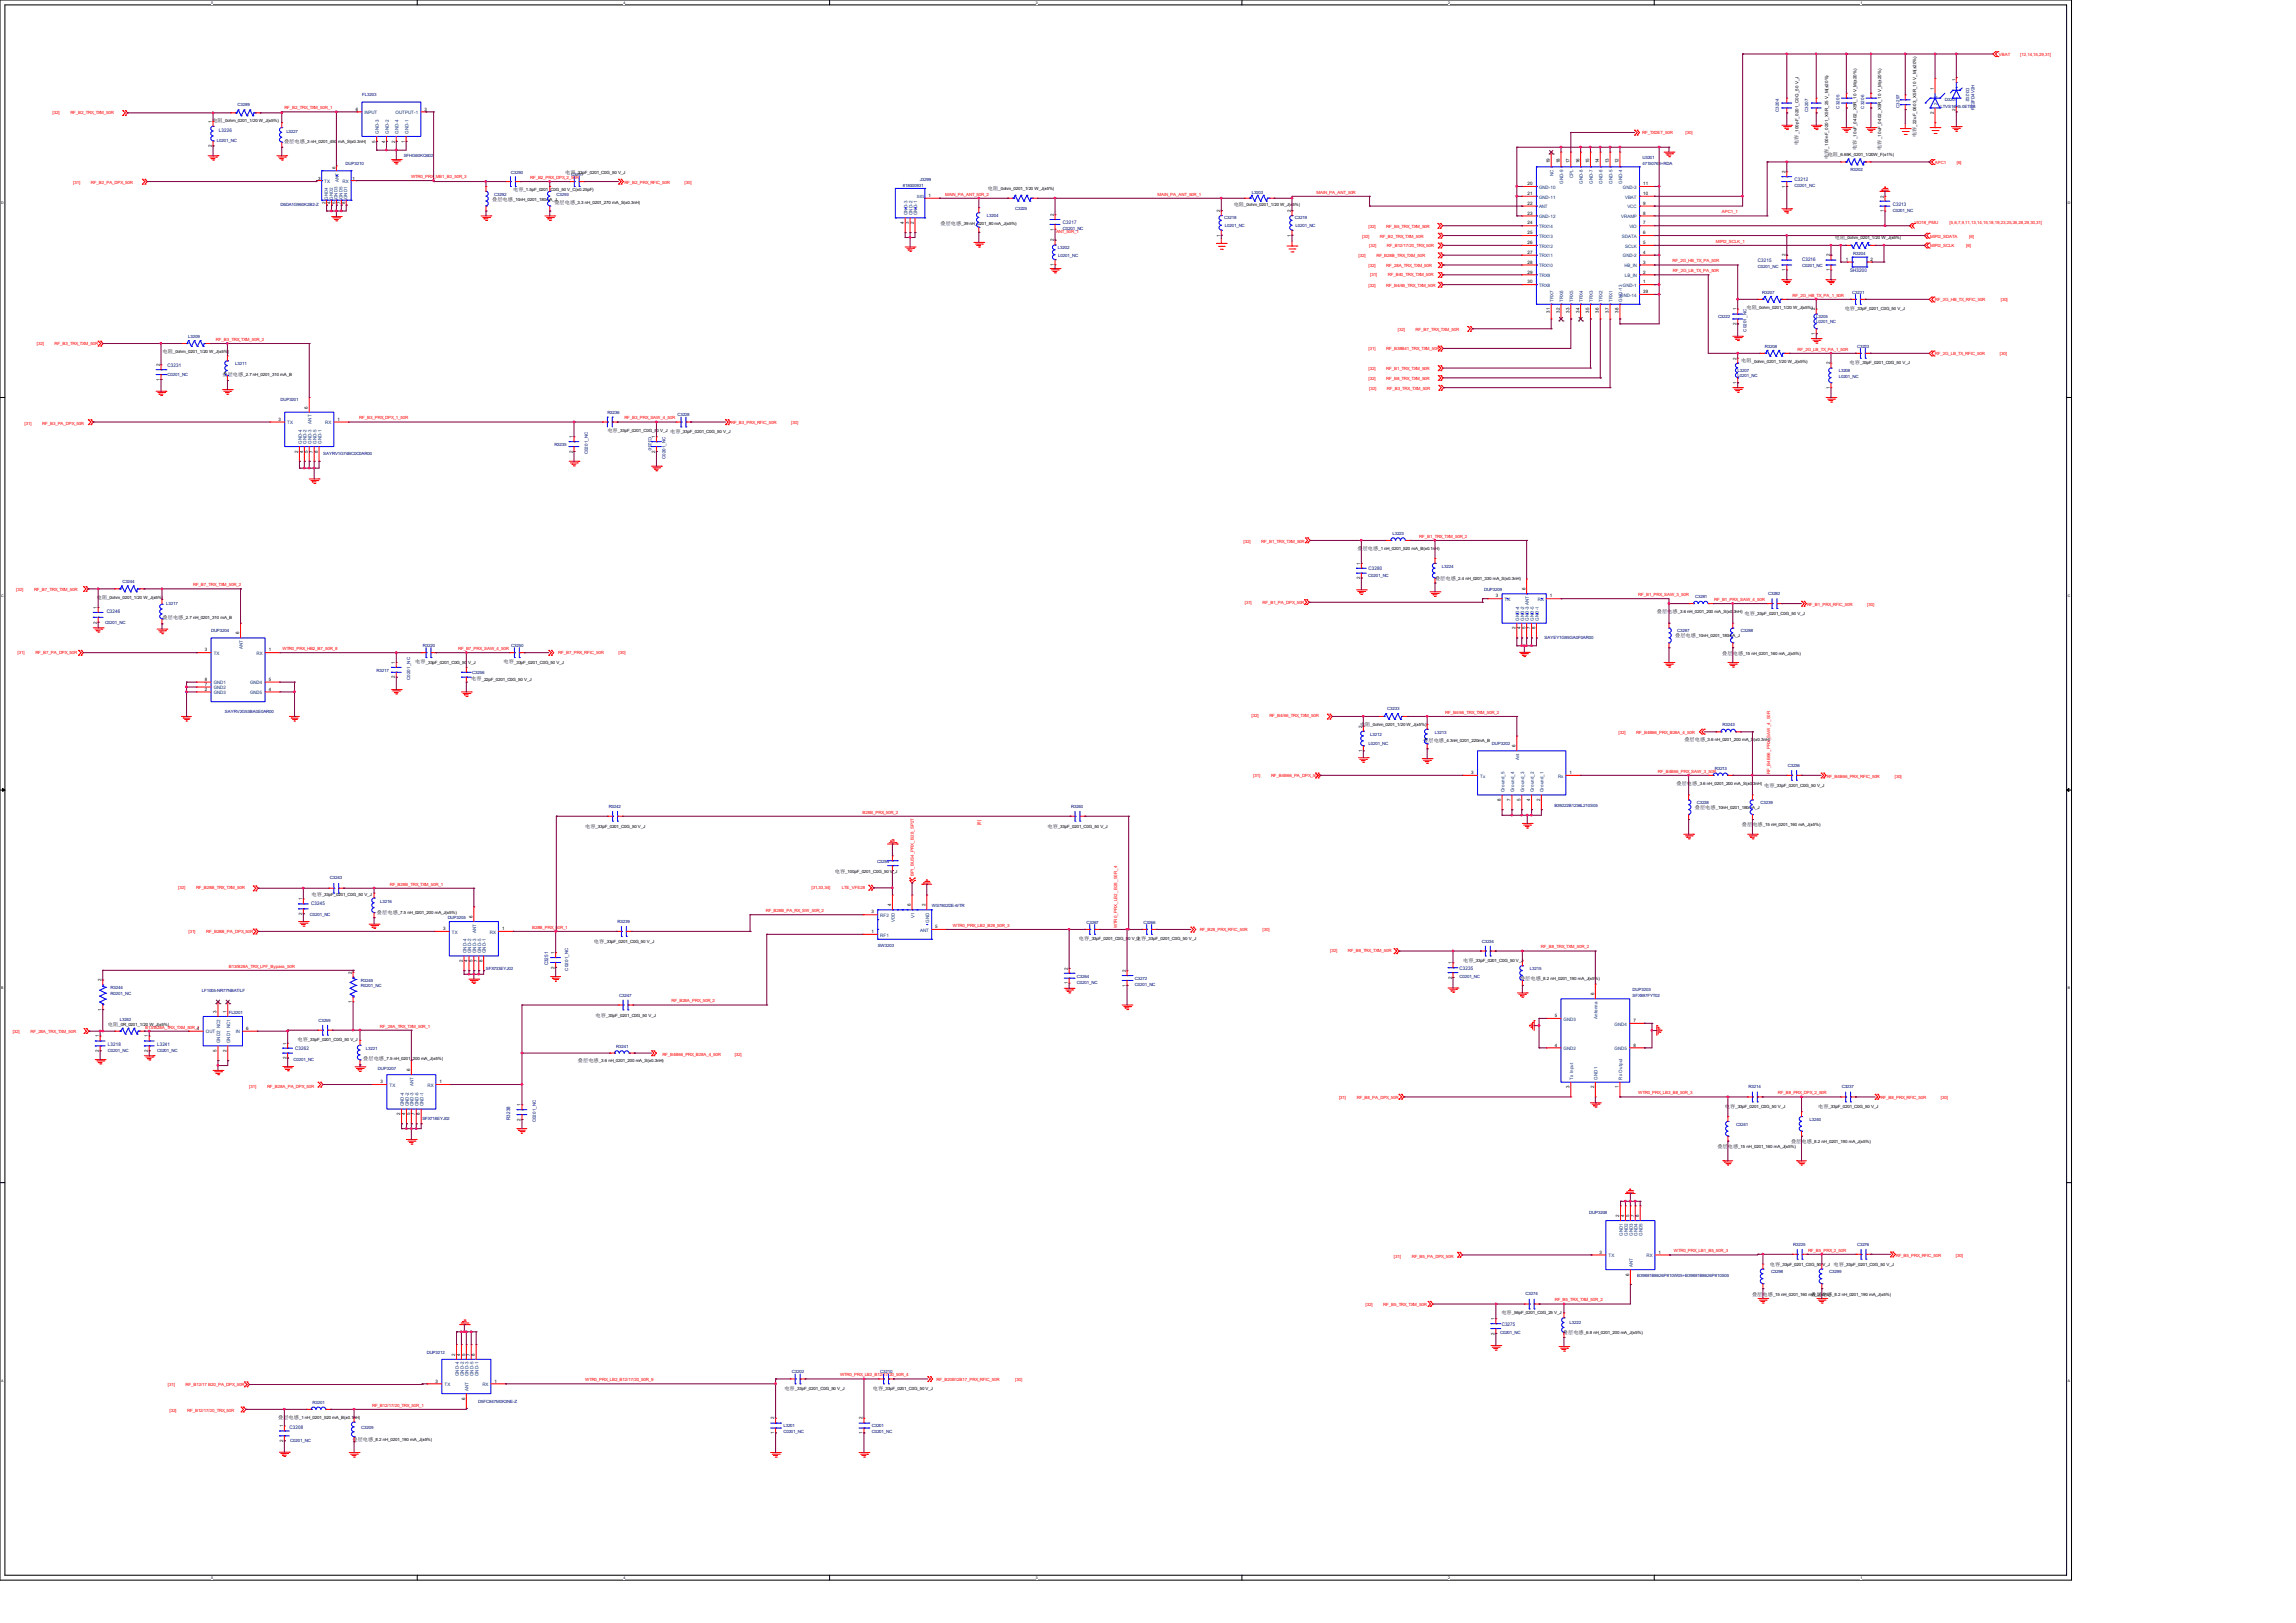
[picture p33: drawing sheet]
<svg xmlns="http://www.w3.org/2000/svg" width="297mm" height="210mm" viewBox="0 0 297 210" stroke-linecap="round" stroke-linejoin="round" font-family="sans-serif">
<defs><g id="words">
<g font-size=".6">
<text x="250.2" y="11.6" transform="rotate(-90 250.2 11.6)">1</text>
<text x="253" y="10.5" transform="rotate(-90 253 10.5)">1</text>
<text x="27.4" y="15.9" transform="rotate(-90 27.4 15.9)">1</text>
<text x="27.5" y="15.8">电阻</text>
<text x="28.8" y="15.8">_0ohm_0201_1/20 W_J(±5%)</text>
<text x="46" y="14.3">6</text>
<text x="54.9" y="14.3">3</text>
<text x="232.6" y="17.4" transform="rotate(-90 232.6 17.4)">_100pF_0201_C0G_50 V_J</text>
<text x="247.9" y="17.8" transform="rotate(-90 247.9 17.8)">电容</text>
<text x="247.9" y="16.4" transform="rotate(-90 247.9 16.4)">_22uF_0603_X5R_10 V_M(±20%)</text>
<text x="250.2" y="14.8" transform="rotate(-90 250.2 14.8)">2</text>
<text x="253" y="14.4" transform="rotate(-90 253 14.4)">2</text>
<text x="27.4" y="19" transform="rotate(-90 27.4 19)">2</text>
<text x="36.7" y="18.5">叠层电感</text>
<text x="39.5" y="18.5">_3 nH_0201_450 mA_S(±0.3nH)</text>
<text x="41.1" y="23.3">3</text>
<text x="43.4" y="21.9" transform="rotate(-90 43.4 21.9)">6</text>
<text x="45.6" y="23.3">1</text>
<text x="48.6" y="18.5" transform="rotate(-90 48.6 18.5)">5</text>
<text x="49.8" y="18.5" transform="rotate(-90 49.8 18.5)">4</text>
<text x="51.1" y="18.5" transform="rotate(-90 51.1 18.5)">2</text>
<text x="52.4" y="18.5" transform="rotate(-90 52.4 18.5)">1</text>
<text x="73.1" y="22.5">电容</text>
<text x="74.5" y="22.5">_33pF_0201_C0G_50 V_J</text>
<text x="197.6" y="24">20</text>
<text x="200.5" y="21.1" transform="rotate(-90 200.5 21.1)">19</text>
<text x="201.8" y="21.1" transform="rotate(-90 201.8 21.1)">18</text>
<text x="203" y="21.1" transform="rotate(-90 203 21.1)">17</text>
<text x="204.3" y="21.1" transform="rotate(-90 204.3 21.1)">16</text>
<text x="205.6" y="21.1" transform="rotate(-90 205.6 21.1)">15</text>
<text x="206.8" y="21.1" transform="rotate(-90 206.8 21.1)">14</text>
<text x="208.1" y="21.1" transform="rotate(-90 208.1 21.1)">13</text>
<text x="209.4" y="21.1" transform="rotate(-90 209.4 21.1)">12</text>
<text x="212.6" y="24">11</text>
<text x="231" y="22.4" transform="rotate(-90 231 22.4)">2</text>
<text x="232.6" y="18.8" transform="rotate(-90 232.6 18.8)">电容</text>
<text x="236.4" y="20.2">电阻</text>
<text x="236.5" y="20.6" transform="rotate(-90 236.5 20.6)">电容</text>
<text x="236.5" y="19.2" transform="rotate(-90 236.5 19.2)">_100nF_0201_X5R_25 V_M(±20%)</text>
<text x="237.8" y="20.2">_6.65K_0201_1/20W_F(±1%)</text>
<text x="240.2" y="19.4" transform="rotate(-90 240.2 19.4)">电容</text>
<text x="240.2" y="18" transform="rotate(-90 240.2 18)">_10uF_0402_X5R_10 V_M(±20%)</text>
<text x="243.3" y="19.4" transform="rotate(-90 243.3 19.4)">电容</text>
<text x="243.3" y="18" transform="rotate(-90 243.3 18)">_10uF_0402_X5R_10 V_M(±20%)</text>
<text x="42.1" y="26.4" transform="rotate(-90 42.1 26.4)">2</text>
<text x="42.8" y="26.4" transform="rotate(-90 42.8 26.4)">4</text>
<text x="43.4" y="26.4" transform="rotate(-90 43.4 26.4)">5</text>
<text x="44" y="26.4" transform="rotate(-90 44 26.4)">7</text>
<text x="44.7" y="26.4" transform="rotate(-90 44.7 26.4)">8</text>
<text x="63.7" y="26">叠层电感</text>
<text x="66.4" y="26">_10nH_0201_180mA_J</text>
<text x="66.4" y="24.8">电容</text>
<text x="67.7" y="24.8">_1.5pF_0201_C0G_50 V_C(±0.25pF)</text>
<text x="71.7" y="26.4">叠层电感</text>
<text x="74.4" y="26.4">_3.3 nH_0201_270 mA_S(±0.3nH)</text>
<text x="116.9" y="29" transform="rotate(-90 116.9 29)">4</text>
<text x="117.6" y="29" transform="rotate(-90 117.6 29)">3</text>
<text x="118.2" y="29" transform="rotate(-90 118.2 29)">2</text>
<text x="120.1" y="25.5">1</text>
<text x="121.7" y="29.1">叠层电感</text>
<text x="124.4" y="29.1">_39 nH_0201_80 mA_J(±5%)</text>
<text x="127.8" y="24.6">电阻</text>
<text x="129.2" y="24.6">_0ohm_0201_1/20 W_J(±5%)</text>
<text x="136.3" y="29.8" transform="rotate(-90 136.3 29.8)">1</text>
<text x="136.3" y="27.9" transform="rotate(-90 136.3 27.9)">2</text>
<text x="157.8" y="27.4" transform="rotate(-90 157.8 27.4)">2</text>
<text x="159.6" y="26.7">电阻</text>
<text x="160.9" y="26.7">_0ohm_0201_1/20 W_J(±5%)</text>
<text x="167" y="27.4" transform="rotate(-90 167 27.4)">2</text>
<text x="197.6" y="25.2">21</text>
<text x="197.6" y="26.5">22</text>
<text x="197.6" y="27.8">23</text>
<text x="197.6" y="29">24</text>
<text x="212.6" y="29">7</text>
<text x="212.6" y="26.5">9</text>
<text x="212.6" y="25.2">10</text>
<text x="212.6" y="27.8">8</text>
<text x="231" y="24.3" transform="rotate(-90 231 24.3)">1</text>
<text x="243.7" y="27.5" transform="rotate(-90 243.7 27.5)">1</text>
<text x="243.7" y="25.6" transform="rotate(-90 243.7 25.6)">2</text>
<text x="136.3" y="34.4" transform="rotate(-90 136.3 34.4)">1</text>
<text x="136.3" y="31.2" transform="rotate(-90 136.3 31.2)">2</text>
<text x="157.8" y="30.6" transform="rotate(-90 157.8 30.6)">1</text>
<text x="167" y="30.6" transform="rotate(-90 167 30.6)">1</text>
<text x="197.6" y="30.3">25</text>
<text x="197.6" y="31.6">26</text>
<text x="197.6" y="32.9">27</text>
<text x="197.6" y="34.1">28</text>
<text x="197.6" y="35.4">29</text>
<text x="212.6" y="31.6">5</text>
<text x="212.6" y="35.4">2</text>
<text x="212.6" y="34.1">3</text>
<text x="212.6" y="32.9">4</text>
<text x="212.6" y="30.3">6</text>
<text x="231" y="35.1" transform="rotate(-90 231 35.1)">1</text>
<text x="231" y="33.2" transform="rotate(-90 231 33.2)">2</text>
<text x="236.7" y="35.1" transform="rotate(-90 236.7 35.1)">1</text>
<text x="236.7" y="33.2" transform="rotate(-90 236.7 33.2)">2</text>
<text x="237.4" y="30.9">电阻</text>
<text x="238.7" y="30.9">_0ohm_0201_1/20 W_J(±5%)</text>
<text x="238.8" y="33.7">1</text>
<text x="242" y="33.7">2</text>
<text x="197.6" y="36.7">30</text>
<text x="200.5" y="40.5" transform="rotate(-90 200.5 40.5)">31</text>
<text x="201.8" y="40.5" transform="rotate(-90 201.8 40.5)">32</text>
<text x="203" y="40.5" transform="rotate(-90 203 40.5)">33</text>
<text x="204.3" y="40.5" transform="rotate(-90 204.3 40.5)">34</text>
<text x="205.6" y="40.5" transform="rotate(-90 205.6 40.5)">35</text>
<text x="206.8" y="40.5" transform="rotate(-90 206.8 40.5)">36</text>
<text x="208.1" y="40.5" transform="rotate(-90 208.1 40.5)">37</text>
<text x="209.4" y="40.5" transform="rotate(-90 209.4 40.5)">38</text>
<text x="212.6" y="36.7">1</text>
<text x="212.6" y="37.9">39</text>
<text x="224.6" y="40.2" transform="rotate(-90 224.6 40.2)">1</text>
<text x="225.9" y="39.9">电阻</text>
<text x="227.3" y="39.9">_0ohm_0201_1/20 W_J(±5%)</text>
<text x="234.8" y="40.2" transform="rotate(-90 234.8 40.2)">2</text>
<text x="238.6" y="40.1">电容</text>
<text x="240" y="40.1">_33pF_0201_C0G_50 V_J</text>
<text x="20.7" y="47.4" transform="rotate(-90 20.7 47.4)">2</text>
<text x="21" y="45.6">电阻</text>
<text x="22.4" y="45.6">_0ohm_0201_1/20 W_J(±5%)</text>
<text x="224.6" y="46.5" transform="rotate(-90 224.6 46.5)">2</text>
<text x="224.6" y="42.1" transform="rotate(-90 224.6 42.1)">2</text>
<text x="225.3" y="46.9">电阻</text>
<text x="226.6" y="46.9">_0ohm_0201_1/20 W_J(±5%)</text>
<text x="234.8" y="43.3" transform="rotate(-90 234.8 43.3)">1</text>
<text x="236.7" y="47.2" transform="rotate(-90 236.7 47.2)">2</text>
<text x="239.3" y="47.1">电容</text>
<text x="240.6" y="47.1">_33pF_0201_C0G_50 V_J</text>
<text x="20.7" y="49.3" transform="rotate(-90 20.7 49.3)">1</text>
<text x="28.8" y="48.7">叠层电感</text>
<text x="31.5" y="48.7">_2.7 nH_0201_310 mA_B</text>
<text x="39.8" y="52.9" transform="rotate(-90 39.8 52.9)">6</text>
<text x="224.6" y="49.7" transform="rotate(-90 224.6 49.7)">1</text>
<text x="236.7" y="50.3" transform="rotate(-90 236.7 50.3)">1</text>
<text x="36" y="54.4">3</text>
<text x="38.6" y="58.6" transform="rotate(-90 38.6 58.6)">2</text>
<text x="39.2" y="58.6" transform="rotate(-90 39.2 58.6)">4</text>
<text x="39.8" y="58.6" transform="rotate(-90 39.8 58.6)">5</text>
<text x="40.5" y="58.6" transform="rotate(-90 40.5 58.6)">7</text>
<text x="41.1" y="58.6" transform="rotate(-90 41.1 58.6)">8</text>
<text x="43.7" y="54.4">1</text>
<text x="74.1" y="58.6" transform="rotate(-90 74.1 58.6)">2</text>
<text x="74.1" y="56.7" transform="rotate(-90 74.1 56.7)">1</text>
<text x="78.6" y="55.9">电容</text>
<text x="79.9" y="55.9">_33pF_0201_C0G_50 V_J</text>
<text x="84.8" y="58.6" transform="rotate(-90 84.8 58.6)">2</text>
<text x="84.8" y="56.7" transform="rotate(-90 84.8 56.7)">1</text>
<text x="86.7" y="56">电容</text>
<text x="88.1" y="56">_33pF_0201_C0G_50 V_J</text>
<text x="175.6" y="71.1">叠层电感</text>
<text x="178.3" y="71.1">_1 nH_0201_520 mA_B(±0.1nH)</text>
<text x="12.5" y="77.5">电阻</text>
<text x="13.9" y="77.5">_0ohm_0201_1/20 W_J(±5%)</text>
<text x="175.9" y="75" transform="rotate(-90 175.9 75)">2</text>
<text x="175.9" y="73.1" transform="rotate(-90 175.9 73.1)">1</text>
<text x="185.6" y="75.1">叠层电感</text>
<text x="188.3" y="75.1">_2.4 nH_0201_330 mA_S(±0.3nH)</text>
<text x="193.5" y="77.3">3</text>
<text x="197.3" y="76.4" transform="rotate(-90 197.3 76.4)">6</text>
<text x="200.5" y="77.3">1</text>
<text x="12.5" y="80.7" transform="rotate(-90 12.5 80.7)">2</text>
<text x="12.5" y="78.8" transform="rotate(-90 12.5 78.8)">1</text>
<text x="21" y="80.1">叠层电感</text>
<text x="23.7" y="80.1">_2.7 nH_0201_310 mA_B</text>
<text x="30.9" y="82.1" transform="rotate(-90 30.9 82.1)">6</text>
<text x="196.1" y="81.5" transform="rotate(-90 196.1 81.5)">2</text>
<text x="196.7" y="81.5" transform="rotate(-90 196.7 81.5)">4</text>
<text x="197.3" y="81.5" transform="rotate(-90 197.3 81.5)">5</text>
<text x="198" y="81.5" transform="rotate(-90 198 81.5)">7</text>
<text x="198.6" y="81.5" transform="rotate(-90 198.6 81.5)">8</text>
<text x="214.3" y="79.3">叠层电感</text>
<text x="216.7" y="82.5">叠层电感</text>
<text x="217" y="79.3">_3.6 nH_0201_200 mA_S(±0.3nH)</text>
<text x="219.4" y="82.5">_10nH_0201_180mA_J</text>
<text x="225.7" y="79.6">电容</text>
<text x="227" y="79.6">_33pF_0201_C0G_50 V_J</text>
<text x="26.5" y="88.1">8</text>
<text x="26.5" y="88.7">7</text>
<text x="26.5" y="84.3">3</text>
<text x="26.5" y="89.4">2</text>
<text x="34.8" y="84.3">1</text>
<text x="34.8" y="88.1">5</text>
<text x="34.8" y="89.4">4</text>
<text x="51.1" y="87.8" transform="rotate(-90 51.1 87.8)">2</text>
<text x="51.1" y="85.9" transform="rotate(-90 51.1 85.9)">1</text>
<text x="53.7" y="85.9">电容</text>
<text x="55.1" y="85.9">_33pF_0201_C0G_50 V_J</text>
<text x="61" y="88.1">电容</text>
<text x="62.3" y="88.1">_22pF_0201_C0G_50 V_J</text>
<text x="65.2" y="85.9">电容</text>
<text x="66.5" y="85.9">_33pF_0201_C0G_50 V_J</text>
<text x="222.8" y="84.7">叠层电感</text>
<text x="225.5" y="84.7">_15 nH_0201_160 mA_J(±5%)</text>
<text x="175.9" y="93.9">电阻</text>
<text x="176.2" y="94.1" transform="rotate(-90 176.2 94.1)">2</text>
<text x="177.3" y="93.9">_0ohm_0201_1/20 W_J(±5%)</text>
<text x="217.9" y="95.9">叠层电感</text>
<text x="220.6" y="95.9">_3.6 nH_0201_200 mA_S(±0.3nH)</text>
<text x="176.2" y="97.3" transform="rotate(-90 176.2 97.3)">1</text>
<text x="184.1" y="96">叠层电感</text>
<text x="186.8" y="96">_4.3nH_0201_220mA_B</text>
<text x="190.3" y="100.2">3</text>
<text x="196.1" y="96.7" transform="rotate(-90 196.1 96.7)">6</text>
<text x="203" y="100.2">1</text>
<text x="216.9" y="101.5">叠层电感</text>
<text x="219.6" y="101.5">_3.6 nH_0201_200 mA_S(±0.3nH)</text>
<text x="228.2" y="101.9">电容</text>
<text x="229.6" y="101.9">_33pF_0201_C0G_50 V_J</text>
<text x="75.7" y="107.1">电容</text>
<text x="77" y="107.1">_33pF_0201_C0G_50 V_J</text>
<text x="135.5" y="107.1">电容</text>
<text x="136.9" y="107.1">_33pF_0201_C0G_50 V_J</text>
<text x="194.1" y="103.7" transform="rotate(-90 194.1 103.7)">8</text>
<text x="195.4" y="103.7" transform="rotate(-90 195.4 103.7)">7</text>
<text x="196.7" y="103.7" transform="rotate(-90 196.7 103.7)">5</text>
<text x="198" y="103.7" transform="rotate(-90 198 103.7)">4</text>
<text x="199.2" y="103.7" transform="rotate(-90 199.2 103.7)">2</text>
<text x="219.2" y="104.7">叠层电感</text>
<text x="221.9" y="104.7">_10nH_0201_180mA_J</text>
<text x="225.3" y="106.9">叠层电感</text>
<text x="228" y="106.9">_15 nH_0201_160 mA_J(±5%)</text>
<text x="108" y="112.9">电容</text>
<text x="109.3" y="112.9">_100pF_0201_C0G_50 V_J</text>
<text x="39.1" y="118.4" transform="rotate(-90 39.1 118.4)">2</text>
<text x="39.1" y="116.5" transform="rotate(-90 39.1 116.5)">1</text>
<text x="40.3" y="116">电容</text>
<text x="41.7" y="116">_33pF_0201_C0G_50 V_J</text>
<text x="48.8" y="118.2">叠层电感</text>
<text x="51.5" y="118.2">_7.5 nH_0201_200 mA_J(±5%)</text>
<text x="61.1" y="118.8" transform="rotate(-90 61.1 118.8)">6</text>
<text x="112.7" y="118.2">3</text>
<text x="115.3" y="117.3" transform="rotate(-90 115.3 117.3)">4</text>
<text x="117.8" y="117.3" transform="rotate(-90 117.8 117.3)">6</text>
<text x="119.7" y="117.3" transform="rotate(-90 119.7 117.3)">2</text>
<text x="45.5" y="126" transform="rotate(-90 45.5 126)">2</text>
<text x="57.3" y="120.4">3</text>
<text x="59.9" y="124.5" transform="rotate(-90 59.9 124.5)">2</text>
<text x="60.5" y="124.5" transform="rotate(-90 60.5 124.5)">4</text>
<text x="61.1" y="124.5" transform="rotate(-90 61.1 124.5)">5</text>
<text x="61.8" y="124.5" transform="rotate(-90 61.8 124.5)">7</text>
<text x="62.4" y="124.5" transform="rotate(-90 62.4 124.5)">8</text>
<text x="64.9" y="120.4">1</text>
<text x="71.7" y="125.3" transform="rotate(-90 71.7 125.3)">2</text>
<text x="71.7" y="123.4" transform="rotate(-90 71.7 123.4)">1</text>
<text x="76.8" y="122">电容</text>
<text x="78.2" y="122.1">_33pF_0201_C0G_50 V_J</text>
<text x="112.7" y="120.7">1</text>
<text x="121" y="120.1">5</text>
<text x="138.1" y="125.5" transform="rotate(-90 138.1 125.5)">2</text>
<text x="139.6" y="121.7">电容</text>
<text x="140.9" y="121.7">_33pF_0201_C0G_50 V_J</text>
<text x="145.6" y="125.8" transform="rotate(-90 145.6 125.8)">2</text>
<text x="146.9" y="121.7">电容</text>
<text x="148.3" y="121.7">_33pF_0201_C0G_50 V_J</text>
<text x="187.8" y="124.8" transform="rotate(-90 187.8 124.8)">1</text>
<text x="189.3" y="124.5">电容</text>
<text x="190.6" y="124.5">_33pF_0201_C0G_50 V_J</text>
<text x="13.1" y="130.8" transform="rotate(-90 13.1 130.8)">1</text>
<text x="13.1" y="127" transform="rotate(-90 13.1 127)">2</text>
<text x="28" y="131.1" transform="rotate(-90 28 131.1)">3</text>
<text x="29.3" y="131.1" transform="rotate(-90 29.3 131.1)">1</text>
<text x="45.5" y="129.8" transform="rotate(-90 45.5 129.8)">1</text>
<text x="77" y="131.6">电容</text>
<text x="78.4" y="131.6">_33pF_0201_C0G_50 V_J</text>
<text x="138.1" y="127.4" transform="rotate(-90 138.1 127.4)">1</text>
<text x="145.6" y="127.7" transform="rotate(-90 145.6 127.7)">1</text>
<text x="187.8" y="126.7" transform="rotate(-90 187.8 126.7)">2</text>
<text x="196.6" y="126.7">叠层电感</text>
<text x="199.3" y="126.8">_8.2 nH_0201_190 mA_J(±5%)</text>
<text x="201.1" y="131.6">5</text>
<text x="206.2" y="128.8" transform="rotate(-90 206.2 128.8)">6</text>
<text x="12.8" y="136.1" transform="rotate(-90 12.8 136.1)">2</text>
<text x="12.8" y="134.2" transform="rotate(-90 12.8 134.2)">1</text>
<text x="14" y="132.7">电阻</text>
<text x="15.3" y="132.7">_0R_0201_1/20 W_J(±5%)</text>
<text x="19.1" y="136.1" transform="rotate(-90 19.1 136.1)">2</text>
<text x="19.1" y="134.2" transform="rotate(-90 19.1 134.2)">1</text>
<text x="25.5" y="133.3">4</text>
<text x="28" y="136.1" transform="rotate(-90 28 136.1)">5</text>
<text x="29.3" y="136.1" transform="rotate(-90 29.3 136.1)">2</text>
<text x="31.8" y="133.3">6</text>
<text x="37" y="137.1" transform="rotate(-90 37 137.1)">2</text>
<text x="37" y="135.2" transform="rotate(-90 37 135.2)">1</text>
<text x="38.5" y="134.7">电容</text>
<text x="39.8" y="134.7">_33pF_0201_C0G_50 V_J</text>
<text x="47" y="137.2">叠层电感</text>
<text x="49.7" y="137.2">_7.5 nH_0201_200 mA_J(±5%)</text>
<text x="74.8" y="137.5">叠层电感</text>
<text x="77.5" y="137.5">_3.6 nH_0201_200 mA_S(±0.3nH)</text>
<text x="201.1" y="135.4">4</text>
<text x="211.3" y="132.3">7</text>
<text x="211.3" y="135.4">8</text>
<text x="49.2" y="140.2">3</text>
<text x="53" y="138.6" transform="rotate(-90 53 138.6)">6</text>
<text x="56.9" y="140.2">1</text>
<text x="67.4" y="143.1" transform="rotate(-90 67.4 143.1)">1</text>
<text x="203" y="140.8" transform="rotate(-90 203 140.8)">3</text>
<text x="206.2" y="140.8" transform="rotate(-90 206.2 140.8)">2</text>
<text x="209.4" y="140.8" transform="rotate(-90 209.4 140.8)">1</text>
<text x="223.1" y="143.4">电容</text>
<text x="224.5" y="143.4">_33pF_0201_C0G_50 V_J</text>
<text x="235.2" y="143.4">电容</text>
<text x="236.6" y="143.4">_33pF_0201_C0G_50 V_J</text>
<text x="51.8" y="144.3" transform="rotate(-90 51.8 144.3)">2</text>
<text x="52.4" y="144.3" transform="rotate(-90 52.4 144.3)">4</text>
<text x="53" y="144.3" transform="rotate(-90 53 144.3)">5</text>
<text x="53.7" y="144.3" transform="rotate(-90 53.7 144.3)">7</text>
<text x="54.3" y="144.3" transform="rotate(-90 54.3 144.3)">8</text>
<text x="67.4" y="145" transform="rotate(-90 67.4 145)">2</text>
<text x="222.2" y="148.5">叠层电感</text>
<text x="224.9" y="148.5">_15 nH_0201_160 mA_J(±5%)</text>
<text x="231.7" y="147.9">叠层电感</text>
<text x="234.4" y="147.9">_8.2 nH_0201_190 mA_J(±5%)</text>
<text x="209.5" y="157.5" transform="rotate(-90 209.5 157.5)">2</text>
<text x="210.1" y="157.5" transform="rotate(-90 210.1 157.5)">4</text>
<text x="210.7" y="157.5" transform="rotate(-90 210.7 157.5)">5</text>
<text x="211.4" y="157.5" transform="rotate(-90 211.4 157.5)">7</text>
<text x="212" y="157.5" transform="rotate(-90 212 157.5)">8</text>
<text x="206.9" y="162.2">3</text>
<text x="210.7" y="165.1" transform="rotate(-90 210.7 165.1)">6</text>
<text x="214.5" y="162.2">1</text>
<text x="226.7" y="167.6">叠层电感</text>
<text x="228.9" y="163.8">电容</text>
<text x="229.4" y="167.6">_15 nH_0201_160 mA_J(±5%) _8.2 nH_0201_190 mA_J(±5%)</text>
<text x="230.3" y="163.8">_33pF_0201_C0G_50 V_J</text>
<text x="234.3" y="167.6">叠层电感</text>
<text x="237.2" y="163.8">电容</text>
<text x="238.5" y="163.8">_33pF_0201_C0G_50 V_J</text>
<text x="193.3" y="172.7" transform="rotate(-90 193.3 172.7)">2</text>
<text x="193.3" y="170.8" transform="rotate(-90 193.3 170.8)">1</text>
<text x="194.2" y="170.1">电容</text>
<text x="195.6" y="170.1">_56pF_0201_C0G_25 V_J</text>
<text x="202.2" y="172.6">叠层电感</text>
<text x="204.9" y="172.6">_6.8 nH_0201_200 mA_J(±5%)</text>
<text x="56.3" y="178.9">3</text>
<text x="58.9" y="175.4" transform="rotate(-90 58.9 175.4)">2</text>
<text x="59.5" y="175.4" transform="rotate(-90 59.5 175.4)">4</text>
<text x="60.2" y="175.4" transform="rotate(-90 60.2 175.4)">5</text>
<text x="60.8" y="175.4" transform="rotate(-90 60.8 175.4)">7</text>
<text x="61.4" y="175.4" transform="rotate(-90 61.4 175.4)">8</text>
<text x="64" y="178.9">1</text>
<text x="101.5" y="179.8">电容</text>
<text x="102.8" y="179.8">_33pF_0201_C0G_50 V_J</text>
<text x="112.9" y="179.8">电容</text>
<text x="114.3" y="179.8">_33pF_0201_C0G_50 V_J</text>
<text x="36" y="183.6">叠层电感</text>
<text x="36.6" y="184.7" transform="rotate(-90 36.6 184.7)">1</text>
<text x="38.7" y="183.6">_1 nH_0201_520 mA_B(±0.1nH)</text>
<text x="60.2" y="181.1" transform="rotate(-90 60.2 181.1)">6</text>
<text x="100.2" y="185.6" transform="rotate(-90 100.2 185.6)">1</text>
<text x="100.2" y="183.7" transform="rotate(-90 100.2 183.7)">2</text>
<text x="111.6" y="185.6" transform="rotate(-90 111.6 185.6)">1</text>
<text x="111.6" y="183.7" transform="rotate(-90 111.6 183.7)">2</text>
<text x="36.6" y="186.6" transform="rotate(-90 36.6 186.6)">2</text>
<text x="45.6" y="186.4">叠层电感</text>
<text x="48.3" y="186.4">_8.2 nH_0201_190 mA_J(±5%)</text>
</g>
<g font-size=".6" fill="#000080">
<text x="254.4" y="11.4" transform="rotate(90 254.4 11.4)">D3202</text>
<text x="28.3" y="17.1">L3226</text>
<text x="30.7" y="13.8">C3289</text>
<text x="37" y="17.1">L3227</text>
<text x="46.9" y="12.4">FL3203</text>
<text x="230.1" y="14.5" transform="rotate(-90 230.1 14.5)">C3204</text>
<text x="233.9" y="14.5" transform="rotate(-90 233.9 14.5)">C3207</text>
<text x="238" y="14.1" transform="rotate(-90 238 14.1)">C3205</text>
<text x="241.1" y="14.1" transform="rotate(-90 241.1 14.1)">C3206</text>
<text x="245.7" y="14" transform="rotate(-90 245.7 14)">C3297</text>
<text x="251" y="14">LTVS16H5.0ET5G</text>
<text x="251.6" y="13.1">D3201</text>
<text x="255.4" y="14.2" transform="rotate(-90 255.4 14.2)">PZ2FD4V2H</text>
<text x="28.1" y="18.4">L0201_NC</text>
<text x="44.7" y="21.4">DUP3210</text>
<text x="52.2" y="20.3">SFHG60KQ602</text>
<text x="66.1" y="22.5">C3290</text>
<text x="73.9" y="22.8">C3291</text>
<text x="119" y="23.4">J3299</text>
<text x="212.5" y="20.6">U3201</text>
<text x="212.5" y="21.4">47150763+RDA</text>
<text x="232.2" y="23.5">C3212</text>
<text x="239.4" y="22.1">R3202</text>
<text x="36.3" y="26.6">D6DA1G960K2B2-Z</text>
<text x="63.9" y="25.3">C3292</text>
<text x="72" y="25.3">C3293</text>
<text x="116.8" y="24.2">818000931</text>
<text x="127.7" y="28.1">L3204</text>
<text x="131.3" y="27.2">C3225</text>
<text x="137.5" y="29">C3217</text>
<text x="137.5" y="29.8">C0201_NC</text>
<text x="158.4" y="28.4">C3218</text>
<text x="158.4" y="29.4">L0201_NC</text>
<text x="161.9" y="25.1">L3203</text>
<text x="167.5" y="28.4">C3219</text>
<text x="167.6" y="29.4">L0201_NC</text>
<text x="232.2" y="24.3">C0201_NC</text>
<text x="244.8" y="26.6">C3213</text>
<text x="244.8" y="27.4">C0201_NC</text>
<text x="136.9" y="32.2">L3202</text>
<text x="136.9" y="33.2">L0201_NC</text>
<text x="227.4" y="33.9">C3215</text>
<text x="227.4" y="34.7">C0201_NC</text>
<text x="233.1" y="33.8">C3216</text>
<text x="233.1" y="34.6">C0201_NC</text>
<text x="239.3" y="35.1">SH3200</text>
<text x="239.7" y="32.9">R3204</text>
<text x="222.2" y="41.2">C3222</text>
<text x="228" y="38">R3207</text>
<text x="234.9" y="41.2">L3205</text>
<text x="234.9" y="41.8">L0201_NC</text>
<text x="239.6" y="38">C3221</text>
<text x="21.7" y="47.5">C3231</text>
<text x="24.3" y="43.7">L3209</text>
<text x="30.4" y="47.2">L3211</text>
<text x="225.9" y="42.9" transform="rotate(-90 225.9 42.9)">C0201_NC</text>
<text x="228.3" y="45">R3208</text>
<text x="240.2" y="45">C3223</text>
<text x="21.7" y="48.6">C0201_NC</text>
<text x="36.3" y="51.9">DUP3201</text>
<text x="78.6" y="53.6">R3236</text>
<text x="87.6" y="53.9">C3228</text>
<text x="224.8" y="48.2">L3207</text>
<text x="224.8" y="48.8">L0201_NC</text>
<text x="237.9" y="48.2">L3208</text>
<text x="237.9" y="48.9">L0201_NC</text>
<text x="41.8" y="58.9">SAYRV1G74BC0C0AR00</text>
<text x="71.7" y="57.7">R3235</text>
<text x="76" y="58.8" transform="rotate(-90 76 58.8)">C0201_NC</text>
<text x="83.9" y="56.5" transform="rotate(90 83.9 56.5)">C3230</text>
<text x="86.1" y="59.4" transform="rotate(-90 86.1 59.4)">C0201_NC</text>
<text x="180.1" y="69.2">L3223</text>
<text x="15.8" y="75.5">C3244</text>
<text x="177" y="74.7">C0201_NC</text>
<text x="177" y="73.7">C3280</text>
<text x="186.5" y="73.5">L3224</text>
<text x="192" y="76.5">DUP3209</text>
<text x="219.3" y="77.4">C3281</text>
<text x="228.7" y="77">C3282</text>
<text x="13.6" y="80.7">C0201_NC</text>
<text x="13.8" y="79.3">C3246</text>
<text x="21.5" y="78.3">L3217</text>
<text x="27.3" y="81.8">DUP3204</text>
<text x="54.7" y="83.7">R3220</text>
<text x="66.1" y="83.7">C3250</text>
<text x="199.8" y="82.7">SAYEY1G95GA0F0AR00</text>
<text x="217" y="81.8">C3287</text>
<text x="225.2" y="81.8">C3288</text>
<text x="48.7" y="86.9">R3217</text>
<text x="53" y="88" transform="rotate(-90 53 88)">C0201_NC</text>
<text x="61.1" y="87.3">C3256</text>
<text x="29.1" y="92.2">SAYRV2G53BA0E0AR00</text>
<text x="177.2" y="95.3">L3212</text>
<text x="179.4" y="91.9">C3233</text>
<text x="185.6" y="94.9">L3213</text>
<text x="222.8" y="94">R3243</text>
<text x="177" y="96.4">L0201_NC</text>
<text x="193" y="96.4">DUP3202</text>
<text x="221.8" y="99.6">R3213</text>
<text x="231.3" y="99.2">C3236</text>
<text x="78.7" y="104.5">R3242</text>
<text x="138.6" y="104.5">R3240</text>
<text x="201.1" y="104.5">B39222B1236L210S05</text>
<text x="219.5" y="104.1">C3238</text>
<text x="227.7" y="104.1">C3239</text>
<text x="42.7" y="113.8">C3243</text>
<text x="113.5" y="111.7">C3294</text>
<text x="40.1" y="118.5">C0201_NC</text>
<text x="40.3" y="117">C3245</text>
<text x="49.2" y="116.9">L3216</text>
<text x="57.9" y="118.9">DUP3205</text>
<text x="79.9" y="119.4">R3239</text>
<text x="120.6" y="117.4">WS7802DE-6/TR</text>
<text x="140.5" y="119.6">C3267</text>
<text x="147.9" y="119.6">C3266</text>
<text x="62.8" y="125.5">SFX733EYJ02</text>
<text x="70.9" y="124.9" transform="rotate(-90 70.9 124.9)">C3251</text>
<text x="73.5" y="125.6" transform="rotate(-90 73.5 125.6)">C0201_NC</text>
<text x="113.5" y="122.6">SW3203</text>
<text x="188.8" y="125.5">C3235</text>
<text x="191.7" y="122">C3234</text>
<text x="197.9" y="125.5">L3215</text>
<text x="14.3" y="128">R3244</text>
<text x="14.3" y="128.8">R0201_NC</text>
<text x="26.1" y="128.4">LF1005-NR77NBAT/LF</text>
<text x="29.6" y="131.2">FL3201</text>
<text x="46.7" y="127">R3245</text>
<text x="46.7" y="127.8">R0201_NC</text>
<text x="80.1" y="129">C3247</text>
<text x="139.3" y="126.5">C3264</text>
<text x="139.3" y="127.3">C0201_NC</text>
<text x="146.8" y="126.8">C3272</text>
<text x="146.8" y="127.6">C0201_NC</text>
<text x="188.8" y="126.5">C0201_NC</text>
<text x="211.2" y="128.3">DUP3203</text>
<text x="211.2" y="129">SFX897FYT02</text>
<text x="14" y="135.3">L3218</text>
<text x="14" y="136.1">C0201_NC</text>
<text x="15.5" y="132.1">L3242</text>
<text x="20.3" y="135.3">L3241</text>
<text x="20.3" y="136.1">C0201_NC</text>
<text x="38" y="137.3">C0201_NC</text>
<text x="38.2" y="135.9">C3262</text>
<text x="41.2" y="132.2">C3259</text>
<text x="47.3" y="135.9">L3221</text>
<text x="79.7" y="135.6">R3241</text>
<text x="48.9" y="138.4">DUP3207</text>
<text x="226.2" y="140.9">R3214</text>
<text x="238.2" y="140.9">C3237</text>
<text x="54.6" y="144.9">SFX718EYJ02</text>
<text x="66" y="144.9" transform="rotate(-90 66 144.9)">R3238</text>
<text x="69.3" y="145.2" transform="rotate(-90 69.3 145.2)">C0201_NC</text>
<text x="224.6" y="145.7">C3241</text>
<text x="234.1" y="145">L3240</text>
<text x="205.6" y="157.1">DUP3208</text>
<text x="232" y="161.2">R3225</text>
<text x="240.2" y="161.2">C3276</text>
<text x="197.4" y="167.5">C3274</text>
<text x="211.8" y="165.2">B39881B8626P810W05+B39881B8626P810S05</text>
<text x="229.1" y="164.8">C3298</text>
<text x="236.6" y="164.8">C3299</text>
<text x="194.1" y="172.6">C0201_NC</text>
<text x="194.3" y="171.5">C3275</text>
<text x="203" y="171.3">L3222</text>
<text x="55.2" y="175.3">DUP3212</text>
<text x="102.4" y="177.7">C3202</text>
<text x="113.9" y="177.7">C3210</text>
<text x="37.5" y="184.9">C3208</text>
<text x="40.4" y="181.7">R3201</text>
<text x="46.7" y="185">C3209</text>
<text x="61.9" y="181.5">D5FC847M0K3NE-Z</text>
<text x="101.3" y="184.7">L3201</text>
<text x="101.3" y="185.5">C0201_NC</text>
<text x="112.8" y="184.7">C3201</text>
<text x="112.8" y="185.5">C0201_NC</text>
<text x="37.5" y="186.6">C0201_NC</text>
</g>
<g font-size=".6" fill="#f00">
<text x="258.6" y="7.2">VBAT</text>
<text x="261.3" y="7.2">[12,14,15,29,31]</text>
<text x="6.8" y="14.8">[32]</text>
<text x="9.1" y="14.8">RF_B2_TRX_TXM_50R</text>
<text x="36.8" y="14.1">RF_B2_TRX_TXM_50R_1</text>
<text x="212.4" y="17.3">RF_TXDET_50R</text>
<text x="218" y="17.3">[30]</text>
<text x="9.5" y="23.8">[31]</text>
<text x="11.8" y="23.8">RF_B2_PA_DPX_50R</text>
<text x="53.2" y="23">WTR0_PRX_MB1_B2_50R_3</text>
<text x="68.6" y="23.2">RF_B2_PRX_DPX_2_50R</text>
<text x="80.8" y="23.8">RF_B2_PRX_RFIC_50R</text>
<text x="88.5" y="23.8">[30]</text>
<text x="250.3" y="21.2">APC1</text>
<text x="253.1" y="21.2">[6]</text>
<text x="122.3" y="25.3">MAIN_PA_ANT_50R_2</text>
<text x="149.7" y="25.3">MAIN_PA_ANT_50R_1</text>
<text x="170.3" y="25.1">MAIN_PA_ANT_50R</text>
<text x="177" y="29.5">[32]</text>
<text x="179.3" y="29.5">RF_B5_TRX_TXM_50R</text>
<text x="222.8" y="27.6">APC1_1</text>
<text x="247.6" y="29">VIO18_PMU</text>
<text x="252.2" y="29">[5,6,7,9,11,13,14,15,18,19,23,25,26,28,29,30,31]</text>
<text x="136.6" y="30.1">ANT_50R_1</text>
<text x="175.8" y="33.2">[32]</text>
<text x="176.2" y="30.7">[32]</text>
<text x="177" y="34.5">[32]</text>
<text x="177.1" y="31.9">[32]</text>
<text x="177.2" y="35.7">[31]</text>
<text x="178.1" y="33.2">RF_B28B_TRX_TXM_50R</text>
<text x="178.5" y="30.7">RF_B2_TRX_TXM_50R</text>
<text x="179.3" y="34.5">RF_28A_TRX_TXM_50R</text>
<text x="179.4" y="31.9">RF_B12/17/20_TRX_50R</text>
<text x="179.5" y="35.7">RF_B40_TRX_TXM_50R</text>
<text x="216.4" y="34">RF_2G_HB_TX_PA_50R</text>
<text x="216.4" y="35.2">RF_2G_LB_TX_PA_50R</text>
<text x="221.9" y="31.4">MIPI2_SCLK_1</text>
<text x="249.7" y="30.7">MIPI2_SDATA</text>
<text x="249.7" y="32">MIPI2_SCLK</text>
<text x="254.4" y="32">[6]</text>
<text x="254.7" y="30.7">[6]</text>
<text x="177" y="37.1">[32]</text>
<text x="179.3" y="37.1">RF_B4/66_TRX_TXM_50R</text>
<text x="231.9" y="38.4">RF_2G_HB_TX_PA_1_50R</text>
<text x="250.3" y="39">RF_2G_HB_TX_RFIC_50R</text>
<text x="258.8" y="39">[30]</text>
<text x="4.8" y="44.6">[32]</text>
<text x="7.1" y="44.6">RF_B3_TRX_TXM_50R</text>
<text x="27.9" y="44.1">RF_B3_TRX_TXM_50R_2</text>
<text x="177" y="47.9">[32]</text>
<text x="177" y="45.3">[31]</text>
<text x="179.3" y="47.9">RF_B1_TRX_TXM_50R</text>
<text x="179.3" y="45.3">RF_B38B41_TRX_TXM_50R</text>
<text x="180.8" y="42.8">[32]</text>
<text x="183.1" y="42.8">RF_B7_TRX_TXM_50R</text>
<text x="232.5" y="45.4">RF_2G_LB_TX_PA_1_50R</text>
<text x="250.3" y="46">RF_2G_LB_TX_RFIC_50R</text>
<text x="258.7" y="46">[30]</text>
<text x="177" y="49.2">[32]</text>
<text x="177.1" y="50.4">[32]</text>
<text x="179.3" y="49.2">RF_B8_TRX_TXM_50R</text>
<text x="179.4" y="50.4">RF_B3_TRX_TXM_50R</text>
<text x="3.2" y="55">[31]</text>
<text x="5.5" y="55">RF_B3_PA_DPX_50R</text>
<text x="46.5" y="54.3">RF_B3_PRX_DPX_1_50R</text>
<text x="80.8" y="54.3">RF_B3_PRX_SAW_4_50R</text>
<text x="94.6" y="54.9">RF_B3_PRX_RFIC_50R</text>
<text x="102.3" y="54.9">[30]</text>
<text x="160.9" y="70.3">[32]</text>
<text x="163.1" y="70.3">RF_B1_TRX_TXM_50R</text>
<text x="183.6" y="69.6">RF_B1_TRX_TXM_50R_2</text>
<text x="2.1" y="76.5">[32]</text>
<text x="4.4" y="76.5">RF_B7_TRX_TXM_50R</text>
<text x="25" y="75.9">RF_B7_TRX_TXM_50R_2</text>
<text x="211.9" y="77.1">RF_B1_PRX_SAW_3_50R</text>
<text x="221.7" y="77.8">RF_B1_PRX_SAW_4_50R</text>
<text x="161" y="78.2">[31]</text>
<text x="163.3" y="78.2">RF_B1_PA_DPX_50R</text>
<text x="233.8" y="78.4">RF_B1_PRX_RFIC_50R</text>
<text x="241.5" y="78.4">[30]</text>
<text x="2.3" y="84.6">[31]</text>
<text x="4.6" y="84.6">RF_B7_PA_DPX_50R</text>
<text x="36.5" y="84.1">WTR0_PRX_HB2_B7_50R_8</text>
<text x="59.3" y="84.1">RF_B7_PRX_SAW_4_50R</text>
<text x="72.2" y="84.6">RF_B7_PRX_RFIC_50R</text>
<text x="80" y="84.6">[30]</text>
<text x="161.9" y="92.8">[32]</text>
<text x="164.2" y="92.8">RF_B4/66_TRX_TXM_50R</text>
<text x="186.9" y="92.4">RF_B4/66_TRX_TXM_50R_2</text>
<text x="209.4" y="95">[32]</text>
<text x="211.7" y="95">RF_B4B66_PRX_B28A_4_50R</text>
<text x="162.1" y="100.5">[31]</text>
<text x="164.4" y="100.5">RF_B4B66_PA_DPX_50R</text>
<text x="214.5" y="100">RF_B4B66_PRX_SAW_3_50R</text>
<text x="229" y="100.2" transform="rotate(-90 229 100.2)">RF_B4B66_PRX_SAW_4_50R</text>
<text x="236.3" y="100.6">RF_B4B66_PRX_RFIC_50R</text>
<text x="245.1" y="100.6">[30]</text>
<text x="111.6" y="105.3">B28B_PRX_50R_2</text>
<text x="126.8" y="106.7" transform="rotate(-90 126.8 106.7)">[6]</text>
<text x="118.2" y="113.4" transform="rotate(-90 118.2 113.4)">BPI_BUS4_PRX_B28_SP2T</text>
<text x="23.1" y="115.1">[32]</text>
<text x="25.4" y="115.1">RF_B28B_TRX_TXM_50R</text>
<text x="50.4" y="114.6">RF_B28B_TRX_TXM_50R_1</text>
<text x="99.1" y="118">RF_B28B_PA_RX_SW_50R_2</text>
<text x="105" y="115.1">[31,33,34]</text>
<text x="108.9" y="115.1">LTE_VFE28</text>
<text x="123.3" y="119.9">WTR0_PRX_LB2_B28_50R_3</text>
<text x="24.4" y="120.8">[31]</text>
<text x="26.7" y="120.8">RF_B28B_PA_DPX_50R</text>
<text x="29.6" y="125.2">B13/B28A_TRX_LPF_Bypass_50R</text>
<text x="68.8" y="120.2">B28B_PRX_50R_1</text>
<text x="144.5" y="120.1" transform="rotate(-90 144.5 120.1)">WTR0_PRX_LB2_B28_50R_4</text>
<text x="155.2" y="120.5">RF_B28_PRX_RFIC_50R</text>
<text x="163.3" y="120.5">[30]</text>
<text x="172.1" y="123.2">[32]</text>
<text x="174.4" y="123.2">RF_B8_TRX_TXM_50R</text>
<text x="199.3" y="122.7">RF_B8_TRX_TXM_50R_2</text>
<text x="86.9" y="129.7">RF_B28A_PRX_50R_2</text>
<text x="1.6" y="133.7">[32]</text>
<text x="3.9" y="133.7">RF_28A_TRX_TXM_50R</text>
<text x="18.8" y="133.1">B13/B28A_TRX_TXM_50R_1</text>
<text x="49.1" y="133">RF_28A_TRX_TXM_50R_1</text>
<text x="85.7" y="136.7">RF_B4B66_PRX_B28A_4_50R</text>
<text x="95" y="136.7">[32]</text>
<text x="32.2" y="140.7">[31]</text>
<text x="34.5" y="140.7">RF_B28A_PA_DPX_50R</text>
<text x="173.2" y="142.2">[31]</text>
<text x="175.5" y="142.2">RF_B8_PA_DPX_50R</text>
<text x="211.9" y="141.6">WTR0_PRX_LB3_B8_50R_3</text>
<text x="230" y="141.6">RF_B8_PRX_DPX_2_50R</text>
<text x="243.3" y="142.2">RF_B8_PRX_RFIC_50R</text>
<text x="251.1" y="142.2">[30]</text>
<text x="233.9" y="162">RF_B5_PRX_2_50R</text>
<text x="180.3" y="162.7">[31]</text>
<text x="182.6" y="162.7">RF_B5_PA_DPX_50R</text>
<text x="216.5" y="162.1">WTR0_PRX_LB1_B5_50R_3</text>
<text x="245.2" y="162.6">RF_B5_PRX_RFIC_50R</text>
<text x="253" y="162.6">[30]</text>
<text x="176.6" y="169">[32]</text>
<text x="178.9" y="169">RF_B5_TRX_TXM_50R</text>
<text x="201.1" y="168.4">RF_B5_TRX_TXM_50R_2</text>
<text x="21.7" y="179.3">[31]</text>
<text x="24" y="179.3">RF_B12/17 B20_PA_DPX_50R</text>
<text x="75.7" y="178.7">WTR0_PRX_LB2_B12/17/20_50R_9</text>
<text x="108.7" y="178.1">WTR0_PRX_LB2_B12/17/20_50R_4</text>
<text x="121.2" y="178.7">RF_B20B12B17_PRX_RFIC_50R</text>
<text x="131.3" y="178.7">[30]</text>
<text x="21.9" y="182.7">[32]</text>
<text x="24.2" y="182.7">RF_B12/17/20_TRX_50R</text>
<text x="48.1" y="182">RF_B12/17/20_TRX_50R_1</text>
</g>
<g font-size=".6" fill="#004080">
<text x="47.2" y="14.8">INPUT</text>
<text x="49" y="17.3" transform="rotate(-90 49 17.3)">GND-3</text>
<text x="50.3" y="17.3" transform="rotate(-90 50.3 17.3)">GND-2</text>
<text x="51.2" y="14.8">OUTPUT-1</text>
<text x="51.6" y="17.3" transform="rotate(-90 51.6 17.3)">GND-4</text>
<text x="52.8" y="17.3" transform="rotate(-90 52.8 17.3)">GND-1</text>
<text x="250.6" y="13.6" transform="rotate(-90 250.6 13.6)">2</text>
<text x="250.6" y="12.7" transform="rotate(-90 250.6 12.7)">1</text>
<text x="42" y="23.7">TX</text>
<text x="43.8" y="23.6" transform="rotate(-90 43.8 23.6)">ANT</text>
<text x="44.3" y="23.7">RX</text>
<text x="201" y="22.8" transform="rotate(-90 201 22.8)">NC</text>
<text x="202.2" y="23.8" transform="rotate(-90 202.2 23.8)">GND-9</text>
<text x="203.5" y="23.1" transform="rotate(-90 203.5 23.1)">CPL</text>
<text x="204.8" y="23.8" transform="rotate(-90 204.8 23.8)">GND-8</text>
<text x="206" y="23.8" transform="rotate(-90 206 23.8)">GND-7</text>
<text x="207.3" y="23.8" transform="rotate(-90 207.3 23.8)">GND-6</text>
<text x="208.6" y="23.8" transform="rotate(-90 208.6 23.8)">GND-5</text>
<text x="209.8" y="23.8" transform="rotate(-90 209.8 23.8)">GND-4</text>
<text x="42.4" y="25.9" transform="rotate(-90 42.4 25.9)">GND4</text>
<text x="43.1" y="25.9" transform="rotate(-90 43.1 25.9)">GND2</text>
<text x="43.6" y="25.8" transform="rotate(-90 43.6 25.8)">GND3</text>
<text x="44.3" y="25.8" transform="rotate(-90 44.3 25.8)">GND5</text>
<text x="44.9" y="25.8" transform="rotate(-90 44.9 25.8)">GND1</text>
<text x="117.4" y="27.9" transform="rotate(-90 117.4 27.9)">GND-3</text>
<text x="118" y="27.9" transform="rotate(-90 118 27.9)">GND-2</text>
<text x="118.6" y="25.6">SIG</text>
<text x="118.7" y="27.9" transform="rotate(-90 118.7 27.9)">GND-1</text>
<text x="199.1" y="24.4">GND-10</text>
<text x="199.1" y="25.7">GND-11</text>
<text x="199.1" y="27">ANT</text>
<text x="199.1" y="28.2">GND-12</text>
<text x="199.1" y="29.5">TRX14</text>
<text x="209.7" y="28.2">VRAMP</text>
<text x="209.9" y="24.4">GND-3</text>
<text x="210.2" y="25.7">VBAT</text>
<text x="210.5" y="27">VCC</text>
<text x="210.8" y="29.5">VIO</text>
<text x="199.1" y="30.8">TRX13</text>
<text x="199.1" y="32">TRX12</text>
<text x="199.1" y="33.3">TRX11</text>
<text x="199.1" y="34.6">TRX10</text>
<text x="199.1" y="35.9">TRX9</text>
<text x="209.8" y="30.8">SDATA</text>
<text x="209.9" y="33.3">GND-2</text>
<text x="210.1" y="34.6">HB_IN</text>
<text x="210.2" y="35.9">LB_IN</text>
<text x="210.2" y="32">SCLK</text>
<text x="199.1" y="37.1">TRX8</text>
<text x="201" y="39" transform="rotate(-90 201 39)">TRX7</text>
<text x="202.2" y="39" transform="rotate(-90 202.2 39)">TRX6</text>
<text x="203.5" y="39" transform="rotate(-90 203.5 39)">TRX5</text>
<text x="204.8" y="39" transform="rotate(-90 204.8 39)">TRX4</text>
<text x="206" y="39" transform="rotate(-90 206 39)">TRX3</text>
<text x="207.3" y="39" transform="rotate(-90 207.3 39)">TRX2</text>
<text x="208.6" y="39" transform="rotate(-90 208.6 39)">TRX1</text>
<text x="209.6" y="38.4">GND-14</text>
<text x="209.8" y="39" transform="rotate(-90 209.8 39)">GND-13</text>
<text x="209.9" y="37.1">GND-1</text>
<text x="37.2" y="54.9">TX</text>
<text x="39" y="57.4" transform="rotate(-90 39 57.4)">GND-4</text>
<text x="39.7" y="57.4" transform="rotate(-90 39.7 57.4)">GND-2</text>
<text x="40.3" y="57.4" transform="rotate(-90 40.3 57.4)">GND-3</text>
<text x="40.3" y="54.8" transform="rotate(-90 40.3 54.8)">ANT</text>
<text x="40.9" y="57.4" transform="rotate(-90 40.9 57.4)">GND-5</text>
<text x="41.6" y="57.4" transform="rotate(-90 41.6 57.4)">GND-1</text>
<text x="42.1" y="54.9">RX</text>
<text x="194.6" y="77.8">TX</text>
<text x="198.9" y="77.8">RX</text>
<text x="196.5" y="80.3" transform="rotate(-90 196.5 80.3)">GND-4</text>
<text x="197.1" y="80.3" transform="rotate(-90 197.1 80.3)">GND-2</text>
<text x="197.8" y="80.3" transform="rotate(-90 197.8 80.3)">GND-3 ANT</text>
<text x="198.4" y="80.3" transform="rotate(-90 198.4 80.3)">GND-5</text>
<text x="199.1" y="80.3" transform="rotate(-90 199.1 80.3)">GND-1</text>
<text x="27.6" y="88.6">GND1</text>
<text x="27.6" y="89.2">GND2</text>
<text x="27.6" y="84.8">TX</text>
<text x="27.6" y="89.8">GND3</text>
<text x="31.4" y="84" transform="rotate(-90 31.4 84)">ANT</text>
<text x="32.3" y="88.6">GND4</text>
<text x="32.3" y="89.8">GND5</text>
<text x="33.2" y="84.8">RX</text>
<text x="191.5" y="100.6">Tx</text>
<text x="196.5" y="98.4" transform="rotate(-90 196.5 98.4)">Ant</text>
<text x="201.5" y="100.6">Rx</text>
<text x="194.6" y="102.5" transform="rotate(-90 194.6 102.5)">Ground_5</text>
<text x="195.9" y="102.5" transform="rotate(-90 195.9 102.5)">Ground_4</text>
<text x="197.1" y="102.5" transform="rotate(-90 197.1 102.5)">Ground_3</text>
<text x="198.4" y="102.5" transform="rotate(-90 198.4 102.5)">Ground_2</text>
<text x="199.7" y="102.5" transform="rotate(-90 199.7 102.5)">Ground_1</text>
<text x="113.9" y="118.7">RF2</text>
<text x="115.7" y="119.3" transform="rotate(-90 115.7 119.3)">VDD</text>
<text x="118.3" y="118.8" transform="rotate(-90 118.3 118.8)">V1</text>
<text x="120.2" y="119.4" transform="rotate(-90 120.2 119.4)">GND</text>
<text x="58.5" y="120.8">TX</text>
<text x="60.3" y="123.4" transform="rotate(-90 60.3 123.4)">GND-4</text>
<text x="61" y="123.4" transform="rotate(-90 61 123.4)">GND-2</text>
<text x="61.6" y="123.4" transform="rotate(-90 61.6 123.4)">GND-3</text>
<text x="61.6" y="120.7" transform="rotate(-90 61.6 120.7)">ANT</text>
<text x="62.2" y="123.4" transform="rotate(-90 62.2 123.4)">GND-5</text>
<text x="62.9" y="123.4" transform="rotate(-90 62.9 123.4)">GND-1</text>
<text x="63.4" y="120.8">RX</text>
<text x="113.9" y="121.2">RF1</text>
<text x="119" y="120.6">ANT</text>
<text x="206.7" y="131.8" transform="rotate(-90 206.7 131.8)">Antenna</text>
<text x="26.6" y="133.7">OUT</text>
<text x="28.5" y="135" transform="rotate(-90 28.5 135)">GND2 NC2</text>
<text x="29.8" y="135" transform="rotate(-90 29.8 135)">GND1 NC1</text>
<text x="30.5" y="133.7">IN</text>
<text x="202.3" y="135.9">GND2</text>
<text x="202.3" y="132.1">GND3</text>
<text x="208.9" y="132.7">GND4</text>
<text x="208.9" y="135.9">GND5</text>
<text x="50.4" y="140.6">TX</text>
<text x="52.2" y="143.2" transform="rotate(-90 52.2 143.2)">GND-4</text>
<text x="52.9" y="143.2" transform="rotate(-90 52.9 143.2)">GND-2</text>
<text x="53.5" y="143.2" transform="rotate(-90 53.5 143.2)">GND-3</text>
<text x="53.5" y="140.5" transform="rotate(-90 53.5 140.5)">ANT</text>
<text x="54.1" y="143.2" transform="rotate(-90 54.1 143.2)">GND-5</text>
<text x="54.8" y="143.2" transform="rotate(-90 54.8 143.2)">GND-1</text>
<text x="55.3" y="140.6">RX</text>
<text x="203.5" y="139.7" transform="rotate(-90 203.5 139.7)">Tx Input</text>
<text x="206.7" y="139.7" transform="rotate(-90 206.7 139.7)">GND1</text>
<text x="209.8" y="139.7" transform="rotate(-90 209.8 139.7)">Rx Output</text>
<text x="209.9" y="159.9" transform="rotate(-90 209.9 159.9)">GND1</text>
<text x="210.6" y="159.9" transform="rotate(-90 210.6 159.9)">GND2</text>
<text x="211.2" y="159.9" transform="rotate(-90 211.2 159.9)">GND3</text>
<text x="211.8" y="159.9" transform="rotate(-90 211.8 159.9)">GND4</text>
<text x="212.5" y="159.9" transform="rotate(-90 212.5 159.9)">GND5</text>
<text x="208.1" y="162.7">TX</text>
<text x="211.2" y="164" transform="rotate(-90 211.2 164)">ANT</text>
<text x="213" y="162.7">RX</text>
<text x="57.5" y="179.4">TX</text>
<text x="59.4" y="178.1" transform="rotate(-90 59.4 178.1)">GND-4</text>
<text x="60" y="178.1" transform="rotate(-90 60 178.1)">GND-2</text>
<text x="60.6" y="180" transform="rotate(-90 60.6 180)">ANT</text>
<text x="60.6" y="178.1" transform="rotate(-90 60.6 178.1)">GND-3</text>
<text x="61.3" y="178.1" transform="rotate(-90 61.3 178.1)">GND-5</text>
<text x="61.9" y="178.1" transform="rotate(-90 61.9 178.1)">GND-1</text>
<text x="62.4" y="179.4">RX</text>
</g>
<g font-size=".5">
<text x="27.3" y=".5">5</text>
<text x="80.6" y=".5">4</text>
<text x="134" y=".5">3</text>
<text x="187.3" y=".5">2</text>
<text x="240.7" y=".5">1</text>
<text x=".2" y="26.4">D</text>
<text x="267.5" y="26.4">D</text>
<text x=".2" y="77.2">C</text>
<text x="267.5" y="77.2">C</text>
<text x=".2" y="128">B</text>
<text x="267.5" y="128">B</text>
<text x=".2" y="178.8">A</text>
<text x="267.5" y="178.8">A</text>
<text x="27.3" y="204.3">5</text>
<text x="80.6" y="204.3">4</text>
<text x="134" y="204.3">3</text>
<text x="187.3" y="204.3">2</text>
<text x="240.7" y="204.3">1</text>
</g>
</g></defs>
<path d="M0 0h268v204.5h-268zM.6 .6h266.7v203.2h-266.7z" fill="none" stroke="#000" stroke-width=".13"/>
<g fill="#fff">
<path d="M27.3 .1h.2v.5h-.2z"/>
<path d="M27.3 203.9h.2v.5h-.2z"/>
</g>
<path d="M54 0v.6M54 203.8v.7" fill="none" stroke="#000" stroke-width=".13"/>
<g fill="#fff">
<path d="M80.6 .1h.3v.5h-.3z"/>
<path d="M80.6 203.9h.3v.5h-.3z"/>
</g>
<path d="M107.3 0v.6M107.3 203.8v.7" fill="none" stroke="#000" stroke-width=".13"/>
<g fill="#fff">
<path d="M134 .1h.2v.5h-.2z"/>
<path d="M134 203.9h.2v.5h-.2z"/>
</g>
<path d="M160.7 0v.6M160.7 203.8v.7" fill="none" stroke="#000" stroke-width=".13"/>
<g fill="#fff">
<path d="M187.3 .1h.2v.5h-.2z"/>
<path d="M187.3 203.9h.2v.5h-.2z"/>
</g>
<path d="M214 0v.6M214 203.8v.7" fill="none" stroke="#000" stroke-width=".13"/>
<g fill="#fff">
<path d="M240.7 .1h.2v.5h-.2z"/>
<path d="M240.7 203.9h.2v.5h-.2z"/>
<path d="M.2 26h.3v.5h-.3z"/>
<path d="M267.5 26h.3v.5h-.3z"/>
<path d="M.2 76.8h.3v.5h-.3z"/>
<path d="M267.5 76.8h.3v.5h-.3z"/>
</g>
<path d="M0 51.4h.6M267.3 51.4h.7" fill="none" stroke="#000" stroke-width=".13"/>
<g fill="#fff">
<path d="M.2 127.6h.2v.5h-.2z"/>
<path d="M267.5 127.6h.3v.5h-.3z"/>
</g>
<path d="M0 102.2h.6M267.3 102.2h.7" fill="none" stroke="#000" stroke-width=".13"/>
<path d="M.3 102l.3 .2-.3 .2zM267.3 102.2l.3-.2v.4z" fill="#000" stroke="#000" stroke-width=".13"/>
<g fill="#fff">
<path d="M.2 178.4h.3v.5h-.3z"/>
<path d="M267.5 178.4h.3v.5h-.3z"/>
</g>
<path d="M0 153h.6M267.3 153h.7" fill="none" stroke="#000" stroke-width=".13"/>
<g fill="none" stroke="#f00" stroke-width=".13">
<path d="M15.9 14.3l.3 .3-.3 .3M15.9 14.9h.1M15.9 14.3h.1M16.2 14.3h.1M16.2 14.9h.1M16.2 14.3l.3 .3-.3 .3M27.6 15.7h.1M27.6 18.9h.1M27.6 15.7v.6M27.6 18.2v.7M29.8 14.6h.1M29.8 14.6h.7"/>
<path d="M33 14.6h.7M33.7 14.6h.1M36.4 19.1h.1M36.4 15.9h.1M36.4 15.9v.6M36.4 18.4v.7M46.2 14.5h.1M46.2 14.5h.6M48.7 18.3h.1M48.7 17.7v.6M50 18.3h.1M50 17.7v.6"/>
<path d="M51.3 18.3h.1M51.3 17.7v.6M52.5 18.3h.1M52.5 17.7v.6M54.4 14.5h.7M55.1 14.5h.1M200.7 19.7h.1M200.7 19.7v1.9M201.9 19.7h.1M201.9 19.7v1.9M203.2 19.7h.1M203.2 19.7v1.9"/>
<path d="M204.5 19.7h.1M204.5 19.7v1.9M205.7 19.7h.1M205.7 19.7v1.9M207 19.7h.1M207 19.7v1.9M208.3 19.7h.1M208.3 19.7v1.9M209.6 19.7h.1M209.6 19.7v1.9M211.5 16.8l.3 .3-.3 .4M211.5 17.5h.1"/>
<path d="M211.5 16.8h.1M211.8 17.5h.1M211.8 16.8h.1M211.8 16.8l.3 .3-.3 .4M215.3 19.7h1.2M215.5 19.9h.9M216.4 19.9h.1M216.5 19.7h.1M230.5 16.2h1.3M230.7 16.4h.9M230.9 16.6h.1M230.9 16.6h.5"/>
<path d="M231.1 16.8h.1M231.1 12.7h.1M231.1 14.6h.1M231.1 12.7v.6M231.1 14v.6M231.2 16.8h.1M231.6 16.4h.1M231.8 16.2h.1M234.3 16.2h1.3M234.5 16.4h.9M234.7 16.6h.5M234.7 16.6h.1"/>
<path d="M234.9 16.8h.1M235 12.7h.1M235 14.6h.1M235 12.7v.6M235 14v.6M235 16.8h.1M235.4 16.4h.1M235.6 16.2h.1M238.2 16.5h1.3M238.4 16.7h.9M238.6 16.9h.1M238.6 16.9h.5"/>
<path d="M238.8 17.1h.1M238.8 14h.1M238.8 12.1h.1M238.8 12.1v.6M238.8 13.3v.7M238.9 17.1h.1M239.3 16.7h.1M239.5 16.5h.1M241.4 16.5h1.3M241.6 16.7h.8M241.8 16.9h.1M241.8 16.9h.5"/>
<path d="M241.9 17.1h.2M242 14h.1M242 12.1h.1M242 12.1v.6M242 13.3v.7M242.1 17.1h.1M242.4 16.7h.1M242.7 16.5h.1M245.8 16.6h1.3M246.1 17h.7M246.3 17.4h.3M246.5 16.6h.1"/>
<path d="M246.5 16v.6M246.5 12.3h.1M246.5 14.2h.1M246.5 12.3v.6M246.5 13.5v.7M246.6 17.4h.1M246.8 17h.1M247.1 16.6h.1M249.7 16.5h1.3M249.9 16.9h.8M250.2 17.3h.2M250.3 10.2h.1"/>
<path d="M250.3 15.9h.1M250.3 10.2v1.9M250.3 14v2.5M250.3 16.5h.1M250.4 17.3h.1M250.7 16.9h.1M251 16.5h.1M252.4 16.4h1.3M252.6 16.6h.9M252.8 16.8h.1M252.8 16.8h.5M253 17h.1"/>
<path d="M253.1 10h.1M253.1 14.5h.1M253.1 10v.7M253.1 13.8v.7M253.1 17h.1M253.5 16.6h.1M253.7 16.4h.1M258.1 6.7l-.3 .3 .3 .3M258.1 6.7h.1M258.1 7.3h.1M258.4 7.3h.1M258.4 6.7h.1"/>
<path d="M258.4 6.7l-.3 .3 .3 .3M18.4 23.2l.4 .3-.4 .3M18.4 23.8h.1M18.4 23.2h.1M18.8 23.2h.1M18.8 23.8h.1M18.8 23.2l.3 .3-.3 .3M26.9 20.2h1.3M27.1 20.3h.9M27.3 20.5h.5M27.3 20.5h.1M27.5 20.7h.1"/>
<path d="M27.6 20.7h.1M28 20.3h.1M28.2 20.2h.1M35.8 20.2h1.3M36 20.3h.9M36.2 20.5h.1M36.2 20.5h.5M36.4 20.7h.1M36.5 20.7h.1M36.9 20.3h.1M37.1 20.2h.1M41 23.4h.6"/>
<path d="M41 23.4h.1M42.2 26.5h.1M42.2 25.9v.6M42.9 28h1.3M42.9 26.5h.1M42.9 25.9v.6M43.1 28.2h.8M43.3 28.4h.1M43.3 28.4h.5M43.4 28.6h.2M43.5 26.5h.1M43.5 21.5h.1"/>
<path d="M43.5 21.5v.6M43.5 25.9v.6M43.6 28.6h.1M43.9 28.2h.1M44.2 28h.1M44.2 26.5h.1M44.2 25.9v.6M44.8 26.5h.1M44.8 25.9v.6M45.4 23.4h.7M46.1 23.4h.1M50.6 20.7h1.3"/>
<path d="M50.8 20.8h.9M51 21h.5M51 21h.1M51.2 21.2h.1M51.3 21.2h.1M51.7 20.8h.1M51.9 20.7h.1M62.2 27.9h1.3M62.4 28.2h.9M62.6 28.3h.1M62.6 28.3h.5M62.8 28.5h.1"/>
<path d="M62.9 24.1h.1M62.9 27.3h.1M62.9 24.1v.7M62.9 26.7v.6M62.9 28.5h.1M63.3 28.2h.1M63.5 27.9h.1M65.4 23.5h.1M65.4 23.5h.6M66.7 23.5h.6M67.3 23.5h.1M70.5 27.9h1.3"/>
<path d="M70.7 28.2h.9M70.9 28.3h.1M70.9 28.3h.5M71.1 28.5h.1M71.1 27.3h.1M71.1 24.1h.1M71.1 24.1v.7M71.1 26.7v.6M71.2 28.5h.1M71.6 28.2h.1M71.8 27.9h.1M73.7 23.5h.1"/>
<path d="M73.7 23.5h.6M74.9 23.5h.7M75.6 23.5h.1M80 23.2l.3 .3-.3 .3M80 23.2h.1M80 23.8h.1M80.3 23.2h.1M80.3 23.8h.1M80.3 23.2l.3 .3-.3 .3M117.1 32h1.3M117.1 30.1h.1M117.1 28.2v1.9"/>
<path d="M117.3 32.1h.9M117.5 32.3h.1M117.5 32.3h.5M117.7 32.5h.1M117.7 30.1h.1M117.7 28.2v1.9M117.8 32.5h.1M118.2 32.1h.1M118.4 32h.1M118.4 30.1h.1M118.4 28.2v1.9M119.6 25.7h1.9"/>
<path d="M121.5 25.7h.1M126 31.4h1.3M126.2 31.6h.9M126.4 31.8h.1M126.4 31.8h.5M126.6 32h.1M126.6 30.1h.1M126.6 26.9h.1M126.6 26.9v.6M126.6 29.4v.7M126.7 32h.1M127.1 31.6h.1"/>
<path d="M127.3 31.4h.1M130.4 25.7h.6M130.4 25.7h.1M133.6 25.7h.6M134.2 25.7h.1M135.8 34.8h1.3M136 34.9h.9M136.2 35.1h.1M136.2 35.1h.5M136.4 35.3h.1M136.5 29.7h.1M136.5 27.8h.1"/>
<path d="M136.5 27.8v.6M136.5 29v.7M136.5 34.2h.1M136.5 31.1h.1M136.5 31.1v.6M136.5 33.6v.6M136.5 35.3h.1M136.9 34.9h.1M137.1 34.8h.1M157.4 31.5h1.2M157.6 31.9h.8M157.9 32.3h.2"/>
<path d="M158 31.5h.1M158 30.9v.6M158 30.4h.1M158 27.3h.1M158 27.3v.6M158 29.8v.6M158.1 32.3h.1M158.4 31.9h.1M158.6 31.5h.1M161 25.7h.1M161 25.7h.6M164.2 25.7h.6"/>
<path d="M164.8 25.7h.1M166.5 31.8h1.3M166.8 32.2h.7M167 32.6h.3M167.1 31.8h.1M167.1 30.4h.1M167.1 27.3h.1M167.1 27.3v.6M167.1 29.8v.6M167.1 31.2v.6M167.3 32.6h.1M167.5 32.2h.1"/>
<path d="M167.8 31.8h.1M186 28.9l.3 .3-.3 .3M186 29.5h.1M186 28.9h.1M186.1 34l.3 .3-.3 .3M186.1 34.6h.1M186.1 34h.1M186.1 31.5l.3 .3-.3 .3M186.1 32.7l.3 .3-.3 .4M186.1 35.3l.3 .3-.3 .3M186.1 36.5l.3 .3-.3 .4M186.1 30.2l.3 .3-.3 .3"/>
<path d="M186.1 32.1h.1M186.1 31.5h.1M186.1 33.4h.1M186.1 32.7h.1M186.1 35.9h.1M186.1 35.3h.1M186.1 37.2h.1M186.1 36.5h.1M186.1 30.8h.1M186.1 30.2h.1M186.3 28.9h.1M186.3 29.5h.1"/>
<path d="M186.3 28.9l.3 .3-.3 .3M186.4 34h.1M186.4 34.6h.1M186.4 34l.3 .3-.3 .3M186.4 31.5h.1M186.4 32.1h.1M186.4 32.7h.1M186.4 33.4h.1M186.4 35.3h.1M186.4 35.9h.1M186.4 36.5h.1M186.4 37.2h.1"/>
<path d="M186.4 30.2h.1M186.4 30.8h.1M186.4 31.5l.3 .3-.3 .3M186.4 32.7l.3 .3-.3 .4M186.4 35.3l.3 .3-.3 .3M186.4 36.5l.3 .3-.3 .4M186.4 30.2l.3 .3-.3 .3M196.9 24.1h.1M196.9 25.4h.1M196.9 26.7h.1M196.9 27.9h.1M196.9 29.2h.1"/>
<path d="M196.9 30.5h.1M196.9 31.8h.1M196.9 33h.1M196.9 34.3h.1M196.9 35.6h.1M196.9 36.8h.1M196.9 27.9h1.9M196.9 31.8h1.9M196.9 36.8h1.9M196.9 35.6h1.9M196.9 34.3h1.9M196.9 33h1.9"/>
<path d="M196.9 30.5h1.9M196.9 29.2h1.9M196.9 26.7h1.9M196.9 25.4h1.9M196.9 24.1h1.9M200.7 39.4v1.9M201.9 39.4v1.9M203.2 39.4v1.9M204.5 39.4v1.9M205.7 39.4v1.9M207 39.4v1.9M208.3 39.4v1.9"/>
<path d="M209.6 39.4v1.9M212.1 27.9h1.9M212.1 31.8h1.9M212.1 36.8h1.9M212.1 35.6h1.9M212.1 34.3h1.9M212.1 33h1.9M212.1 30.5h1.9M212.1 29.2h1.9M212.1 26.7h1.9M212.1 25.4h1.9M212.1 24.1h1.9"/>
<path d="M212.1 38.1h1.9M214 36.8h.1M214 35.6h.1M214 34.3h.1M214 33h.1M214 31.8h.1M214 30.5h.1M214 29.2h.1M214 27.9h.1M214 26.7h.1M214 25.4h.1M214 24.1h.1"/>
<path d="M214 38.1h.1M215.6 20.1h.6M215.6 20.1h.1M215.9 20.3h.1M216 20.3h.1M227.3 38.7h.7M227.3 38.7h.1M230.5 27h1.3M230.5 36.2h1.3M230.5 36.2h.1M230.5 38.7h.6M230.7 27.2h.9"/>
<path d="M230.7 36.4h.1M230.7 36.4h.9M230.9 27.4h.1M230.9 27.4h.5M230.9 36.6h.5M231.1 27.6h.1M231.1 36.8h.1M231.1 24.1h.1M231.1 22.2h.1M231.1 38.7h.1M231.1 34.9h.1M231.1 33h.1"/>
<path d="M231.1 22.2v.7M231.1 23.5v.6M231.1 33v.7M231.1 34.3v.6M231.2 27.6h.1M231.4 36.6h.1M231.6 27.2h.1M231.8 27h.1M236.2 36.2h.1M236.2 36.2h1.3M236.4 36.4h.9M236.4 36.4h.1"/>
<path d="M236.6 36.6h.5M236.8 36.8h.1M236.9 34.9h.1M236.9 33h.1M236.9 33v.7M236.9 34.3v.6M237.1 36.6h.1M238.1 21h.7M238.1 21h.1M238.8 31.8h.6M238.8 31.8h.1M239 33.9h.6"/>
<path d="M239 33.9h.1M239.4 38.7h.1M239.4 38.7h.6M240.7 38.7h.6M241.3 21h.6M241.3 38.7h.1M241.5 33.9h.6M241.9 21h.1M241.9 31.8h.7M242.1 33.9h.1M242.6 31.8h.1M243.2 24.8h1.3"/>
<path d="M243.2 24.8h.1M243.4 24.6h.1M243.4 24.6h.9M243.6 24.4h.5M243.8 24.2h.1M243.8 27.3h.1M243.8 25.4h.1M243.8 25.4v.6M243.8 26.7v.6M244.1 24.4h.1M247 29.2l.4 .3M247 29.2h.1"/>
<path d="M247.4 29.2h.1M247.4 28.9h.1M247.4 29.2l.3 .3M247.4 28.9l-.4 .3M247.7 28.9l-.3 .3M247.7 28.9h.1M249.3 30.2l-.4 .3 .4 .3M249.3 31.5l-.4 .3 .4 .3M249.3 30.2h.1M249.3 30.8h.1M249.3 31.5h.1M249.3 32.1h.1"/>
<path d="M249.6 30.2l-.3 .3 .3 .3M249.6 31.5l-.3 .3 .3 .3M249.6 30.8h.1M249.6 30.2h.1M249.6 32.1h.1M249.6 31.5h.1M249.9 38.4h.1M249.9 39.1h.1M249.9 20.7h.1M249.9 21.3h.1M249.9 38.4l-.3 .3 .3 .4M249.9 20.7l-.3 .3 .3 .3"/>
<path d="M250.2 38.4l-.3 .3 .3 .4M250.2 20.7l-.3 .3 .3 .3M250.2 39.1h.1M250.2 38.4h.1M250.2 21.3h.1M250.2 20.7h.1M11.4 54.3l.4 .3-.4 .3M11.4 54.3h.1M11.4 54.9h.1M11.8 54.9h.1M11.8 54.3h.1M11.8 54.3l.3 .3-.3 .3"/>
<path d="M12.7 44.2l.3 .3-.3 .3M12.7 44.2h.1M12.7 44.8h.1M13 44.8h.1M13 44.2h.1M13 44.2l.3 .3-.3 .3M20.2 50.6h1.3M20.4 50.8h.9M20.6 51h.5M20.6 51h.1M20.8 51.2h.1M20.8 49.1h.1"/>
<path d="M20.8 47.2h.1M20.8 47.2v.6M20.8 48.5v.6M20.9 51.2h.1M21.3 50.8h.1M21.5 50.6h.1M23.5 44.5h.6M23.5 44.5h.1M26.6 44.5h.7M27.3 44.5h.1M28.8 50.4h1.3M29 50.6h.8"/>
<path d="M29.2 50.8h.1M29.2 50.8h.5M29.3 51h.2M29.4 49.2h.1M29.4 46.1h.1M29.4 46.1v.6M29.4 48.6v.6M29.5 51h.1M29.8 50.6h.1M30.1 50.4h.1M34.9 54.6h.1M34.9 54.6h1.9"/>
<path d="M38.7 59.7h.1M38.7 57.8v1.9M39.4 59.7h.1M39.4 57.8v1.9M40 59.7h.1M40 51.4h.1M40 51.4v1.9M40 57.8v1.9M40.6 59.7h.1M40.6 57.8v1.9M41.3 59.7h.1M41.3 57.8v1.9"/>
<path d="M43.2 54.6h1.9M45.1 54.6h.1M73.6 59.7h1.3M73.8 59.9h.9M74.3 56.5h.1M74.3 58.4h.1M74.3 56.5v.7M74.3 57.8v.6M74.7 59.9h.1M74.9 59.7h.1M77.9 54.6h.1M77.9 54.6h.7"/>
<path d="M79.2 54.6h.6M79.8 54.6h.1M84.9 56.5h.1M84.9 58.4h.1M84.9 56.5v.7M84.9 57.8v.6M87.5 54.6h.1M87.5 54.6h.6M88.7 54.6h.7M89.4 54.6h.1M93.9 54.3l.3 .3-.3 .3M93.9 54.3h.1"/>
<path d="M93.9 54.9h.1M94.2 54.3l.3 .3-.3 .3M94.2 54.3h.1M94.2 54.9h.1M186.1 47.3l.3 .3-.3 .4M186.1 44.8l.3 .3-.3 .3M186.1 48.6l.3 .3-.3 .3M186.1 48h.1M186.1 47.3h.1M186.1 45.4h.1M186.1 44.8h.1M186.1 49.2h.1"/>
<path d="M186.1 48.6h.1M186.1 49.9l.3 .3-.3 .3M186.1 50.5h.1M186.1 49.9h.1M186.4 47.3h.1M186.4 48h.1M186.4 44.8h.1M186.4 45.4h.1M186.4 48.6h.1M186.4 49.2h.1M186.4 47.3l.3 .3-.3 .4M186.4 44.8l.3 .3-.3 .3"/>
<path d="M186.4 48.6l.3 .3-.3 .3M186.4 49.9h.1M186.4 50.5h.1M186.4 49.9l.4 .3-.4 .3M189.9 42.2l.3 .3-.3 .4M189.9 42.9h.1M189.9 42.2h.1M190.2 42.2h.1M190.2 42.9h.1M190.2 42.2l.3 .3-.3 .4M200.7 41.3h.1M201.9 41.3h.1"/>
<path d="M203.2 41.3h.1M204.5 41.3h.1M205.7 41.3h.1M207 41.3h.1M208.3 41.3h.1M209.6 41.3h.1M224.2 50.2h1.2M224.2 43.5h1.2M224.4 50.4h.9M224.4 43.7h.9M224.5 50.5h.1M224.5 50.5h.5"/>
<path d="M224.5 43.9h.1M224.5 43.9h.5M224.7 50.8h.2M224.7 44.1h.2M224.8 49.5h.1M224.8 46.4h.1M224.8 46.4v.6M224.8 48.9v.6M224.8 40h.1M224.8 41.9h.1M224.8 40v.6M224.8 41.3v.6"/>
<path d="M224.9 50.8h.1M224.9 44.1h.1M225.3 50.4h.1M225.3 43.7h.1M225.4 50.2h.1M225.4 43.5h.1M227.7 45.7h.6M227.7 45.7h.1M230.8 45.7h.7M231.5 45.7h.1M234.3 43.8h1.3M234.5 44h.9"/>
<path d="M234.7 44.2h.5M234.7 44.2h.1M234.9 44.4h.1M235 43.2h.1M235 40h.1M235 40v.6M235 42.5v.7M235 44.4h.1M235.4 44h.1M235.6 43.8h.1M236.2 51.4h1.3M236.4 51.6h.9"/>
<path d="M236.6 51.8h.1M236.6 51.8h.5M236.8 52h.1M236.9 50.2h.1M236.9 47h.1M236.9 47v.6M236.9 49.5v.7M236.9 52h.1M237.3 51.6h.1M237.5 51.4h.1M240 45.7h.7M240 45.7h.1"/>
<path d="M241.3 45.7h.6M241.9 45.7h.1M249.9 45.4h.1M249.9 46.1h.1M249.9 45.4l-.3 .3 .3 .4M250.2 45.4l-.3 .3 .3 .4M250.2 46.1h.1M250.2 45.4h.1M10.8 75.9l.3 .3-.3 .3M10.8 76.5h.1M10.8 75.9h.1M11.1 75.9h.1"/>
<path d="M11.1 76.5h.1M11.1 75.9l.3 .3-.3 .3M12.7 78.6h.1M12.7 78.6v.6M12.7 79.9v.6M14.8 76.2h.7M14.8 76.2h.1M18 76.2h.6M18.6 76.2h.1M21 77.6h.1M21 77.6v.6M40 62h1.3"/>
<path d="M40.2 62.2h.9M40.4 62.4h.5M40.4 62.4h.1M40.6 62.6h.1M40.7 62.6h.1M41.1 62.2h.1M41.3 62h.1M74 60.1h.1M74 60.1h.5M74.2 60.3h.1M74.3 60.3h.1M84.3 60.3h1.3"/>
<path d="M84.5 60.5h.8M84.7 60.7h.1M84.7 60.7h.5M84.8 60.9h.2M85 60.9h.1M85.3 60.5h.1M85.6 60.3h.1M168.7 77.6l.3 .3-.3 .3M168.7 78.2h.1M168.7 77.6h.1M168.9 69.6l.3 .3-.3 .3M168.9 69.6h.1"/>
<path d="M168.9 70.2h.1M169 77.6l.4 .3-.4 .3M169 77.6h.1M169 78.2h.1M169.2 70.2h.1M169.2 69.6h.1M169.2 69.6l.3 .3-.3 .3M175.5 76.3h1.2M175.6 76.5h.9M175.9 76.7h.1M175.9 76.7h.5M176 76.9h.1"/>
<path d="M176.1 72.9h.1M176.1 74.8h.1M176.1 72.9v.6M176.1 74.2v.6M176.1 76.9h.1M176.5 76.5h.1M176.7 76.3h.1M179.3 69.9h.6M179.3 69.9h.1M181.8 69.9h.7M182.5 69.9h.1M185 76.6h1.3"/>
<path d="M185.2 76.8h.9M185.4 77h.1M185.4 77h.5M185.5 77.2h.2M185.6 75.4h.1M185.6 72.3h.1M185.6 72.3v.6M185.6 74.8v.6M185.7 77.2h.1M186.1 76.8h.1M186.3 76.6h.1M192.4 77.5h1.9"/>
<path d="M192.4 77.5h.1M197.5 74.9h.1M197.5 74.9v1.9M200 77.5h1.9M201.9 77.5h.1M218.4 78.1h.7M218.4 78.1h.1M221 78.1h.6M221.6 78.1h.1M228.6 78.1h.6M228.6 78.1h.1M229.9 78.1h.6"/>
<path d="M230.5 78.1h.1M233 77.8h.1M233 78.4h.1M233 77.8l.4 .3-.4 .3M233.4 77.8h.1M233.4 78.4h.1M233.4 77.8l.3 .3-.3 .3M10.2 84.8h.1M10.2 84.2h.1M10.2 84.2l.3 .3-.3 .3M10.5 84.2h.1M10.5 84.8h.1"/>
<path d="M10.5 84.2l.3 .3-.3 .3M12.1 81.2h1.2M12.3 81.4h.9M12.4 81.6h.1M12.4 81.6h.6M12.7 81.8h.1M12.7 80.5h.1M12.8 81.8h.1M13.2 81.4h.1M13.3 81.2h.1M20.3 81.4h1.3M20.5 81.6h.9"/>
<path d="M20.7 81.8h.5M20.7 81.8h.1M20.9 82h.1M21 80.7h.1M21 80.1v.6M21 82h.1M21.4 81.6h.1M21.6 81.4h.1M23.5 92.7h1.3M23.5 92.7h.1M23.7 92.9h.1M23.7 92.9h.9"/>
<path d="M23.9 93.1h.5M24.1 93.3h.1M24.4 93.1h.1M25.4 88.3h.1M25.4 88.9h.1M25.4 84.5h.1M25.4 89.5h.1M25.4 89.5h1.9M25.4 88.3h1.9M25.4 88.9h1.9M25.4 84.5h1.9M31.1 80.6h.1"/>
<path d="M31.1 80.6v2M34.3 89.5h1.9M34.3 88.3h1.9M34.3 84.5h1.9M36.2 84.5h.1M36.2 88.3h.1M36.2 89.5h.1M37.5 92.7h.1M37.5 92.7h1.2M37.7 92.9h.9M37.7 92.9h.1M37.8 93.1h.6"/>
<path d="M38.1 93.3h.1M38.4 93.1h.1M50.6 89.2h1.3M50.8 89.4h.9M51 89.6h.5M51 89.6h.1M51.2 89.8h.1M51.3 85.7h.1M51.3 87.6h.1M51.3 85.7v.7M51.3 87v.6M51.3 89.8h.1"/>
<path d="M51.7 89.4h.1M51.9 89.2h.1M54.5 84.5h.1M54.5 84.5h.6M55.8 84.5h.6M56.4 84.5h.1M59.7 89.5h1.3M59.9 89.7h.9M60.1 89.9h.1M60.1 89.9h.5M60.3 90.1h.1M60.3 86.4h.1"/>
<path d="M60.3 88.3h.1M60.3 86.4v.6M60.3 87.6v.7M60.4 90.1h.1M60.8 89.7h.1M61 89.5h.1M65.9 84.5h.1M65.9 84.5h.6M67.2 84.5h.6M67.8 84.5h.1M71 84.2l.3 .3-.3 .3M71 84.2h.1"/>
<path d="M71 84.8h.1M71.3 84.2l.3 .3-.3 .3M71.3 84.2h.1M71.3 84.8h.1M171.7 92.4l.3 .3-.3 .3M171.7 93h.1M171.7 92.4h.1M172 92.4l.3 .3-.3 .3M172 92.4h.1M172 93h.1M175.7 98h1.3M175.9 98.3h.9"/>
<path d="M176.1 98.4h.1M176.1 98.4h.5M176.3 98.6h.1M176.4 97.2h.1M176.4 94h.1M176.4 94v.6M176.4 96.5v.7M176.4 98.6h.1M176.8 98.3h.1M177 98h.1M178.3 92.7h.6M178.3 92.7h.1"/>
<path d="M181.5 92.7h.6M182.1 92.7h.1M184 98.2h1.3M184.2 98.4h.8M184.4 98.6h.1M184.4 98.6h.5M184.5 98.8h.2M184.6 96.9h.1M184.6 93.7h.1M184.6 93.7v.7M184.6 96.3v.6M184.7 98.8h.1"/>
<path d="M185 98.4h.1M185.3 98.2h.1M196.2 82.6h.1M196.2 80.6v2M196.2 95.3h.1M196.2 95.3v1.9M196.6 84.4h1.2M196.7 84.6h.9M196.9 82.6h.1M196.9 80.6v2M196.9 84.8h.1M196.9 84.8h.5"/>
<path d="M197.1 85h.1M197.2 85h.1M197.5 82.6h.1M197.5 80.6v2M197.6 84.6h.1M197.8 84.4h.1M198.1 82.6h.1M198.1 80.6v2M198.8 82.6h.1M198.8 80.6v2M215.3 85.7h1.2M215.5 85.9h.9"/>
<path d="M215.6 86.1h.6M215.6 86.1h.1M215.9 86.3h.1M215.9 80.6h.1M215.9 83.8h.1M215.9 80.6v.7M215.9 83.2v.6M216 86.3h.1M216.4 85.9h.1M216.5 85.7h.1M220.2 94.4l-.4 .3 .4 .3M220.2 94.4h.1"/>
<path d="M220.2 95h.1M220.5 94.4l-.3 .3 .3 .3M220.5 94.4h.1M220.5 95h.1M222 94.7h.6M222 94.7h.1M223.5 85.7h1.3M223.7 85.9h.9M223.9 86.1h.1M223.9 86.1h.5M224.1 86.3h.1M224.2 83.8h.1"/>
<path d="M224.2 80.6h.1M224.2 80.6v.7M224.2 83.2v.6M224.2 86.3h.1M224.5 94.7h.7M224.6 85.9h.1M224.8 85.7h.1M225.2 94.7h.1M32.8 114.6l.3 .3-.3 .4M32.8 115.3h.1M32.8 114.6h.1M33.1 114.6h.1"/>
<path d="M33.1 115.3h.1M33.1 114.6l.3 .3-.3 .4M38.6 119.3h1.3M38.8 119.5h.9M39 119.6h.1M39 119.6h.5M39.2 119.8h.1M39.2 116.3h.1M39.2 118.2h.1M39.2 116.3v.7M39.2 117.6v.6M39.3 119.8h.1"/>
<path d="M39.7 119.5h.1M39.9 119.3h.1M42.5 114.9h.1M42.5 114.9h.7M43.8 114.9h.7M44.5 114.9h.1M47.8 119.6h1.2M48 119.8h.9M48.1 120h.1M48.1 120h.5M48.4 118.7h.1M48.4 115.6h.1"/>
<path d="M48.4 115.6v.6M48.4 118.1v.6M48.9 119.8h.1M49 119.6h.1M61.3 117.3h.1M61.3 117.3v2M78.6 105.6h.1M78.6 105.6h.6M79.9 105.6h.6M80.5 105.6h.1M111.6 118.4h1.9M111.6 118.4h.1"/>
<path d="M112.4 114.6l.3 .3-.3 .3M112.4 114.6h.1M112.4 115.2h.1M112.7 114.6l.3 .3-.3 .3M112.7 115.2h.1M112.7 114.6h.1M114.8 109.2h1.3M115 109.1h.9M115.2 108.8h.1M115.2 108.8h.5M115.4 108.7h.1M115.4 115.8h.1"/>
<path d="M115.4 115.8v1.9M115.4 112.6h.1M115.4 110.7h.1M115.4 110.7v.7M115.4 112v.6M115.5 108.7h.1M115.9 109.1h.1M116.1 109.2h.1M117.7 113.9l.3 .4 .3-.4M117.7 113.6l.3 .3 .3-.3M117.7 113.9h.1M117.7 113.6h.1"/>
<path d="M118 115.8h.1M118 115.8v1.9M118.3 113.9h.1M118.3 113.6h.1M119.3 114.4h.1M119.3 114.4h1.2M119.5 114.3h.9M119.5 114.3h.1M119.6 114h.5M119.8 113.9h.2M119.8 113.9h.1M119.9 115.8h.1"/>
<path d="M119.9 115.8v1.9M120.1 114h.1M138.4 105.6h.1M138.4 105.6h.7M139.7 105.6h.6M140.3 105.6h.1M154.1 120h.1M154.1 120l.3 .3-.3 .3M154.4 120l.3 .3-.3 .3M154.4 120h.1M170.2 100l.3 .3-.3 .4M170.2 100.7h.1"/>
<path d="M170.2 100h.1M170.5 100h.1M170.5 100.7h.1M170.5 100l.3 .3-.3 .4M189.2 100.3h1.9M189.2 100.3h.1M194.3 104.8h.1M194.3 102.9v1.9M195.6 104.8h.1M195.6 102.9v1.9M196.9 104.8h.1M196.9 102.9v1.9"/>
<path d="M196.9 106.6h1.3M197.1 106.8h.9M197.3 106.9h.1M197.3 106.9h.5M197.5 107.1h.1M197.6 107.1h.1M198 106.8h.1M198.1 104.8h.1M198.1 102.9v1.9M198.2 106.6h.1M199.4 104.8h.1M199.4 102.9v1.9"/>
<path d="M202.6 100.3h1.9M204.5 100.3h.1M217.8 108h1.3M218 108.2h.9M218.2 108.3h.1M218.2 108.3h.5M218.4 108.5h.1M218.4 102.9h.1M218.4 106h.1M218.4 102.9v.6M218.4 105.4v.6M218.5 108.5h.1"/>
<path d="M218.9 108.2h.1M219.1 108h.1M221 100.3h.6M221 100.3h.1M223.5 100.3h.7M224.2 100.3h.1M226.1 108h1.2M226.3 108.2h.9M226.4 108.3h.1M226.4 108.3h.5M226.7 108.5h.1M226.7 106h.1"/>
<path d="M226.7 102.9h.1M226.7 102.9v.6M226.7 105.4v.6M226.8 108.5h.1M227.2 108.2h.1M227.3 108h.1M231.1 100.3h.7M231.1 100.3h.1M232.4 100.3h.6M233 100.3h.1M235.6 100h.1M235.6 100.7h.1"/>
<path d="M235.6 100l.3 .3-.3 .4M235.9 100l.3 .3-.3 .4M235.9 100h.1M235.9 100.7h.1M10.9 133.1h.1M10.9 133.7h.1M10.9 133.1l.3 .3-.3 .3M11.2 133.1l.3 .3-.3 .3M11.2 133.7h.1M11.2 133.1h.1M12.3 137.1h1.3M12.5 137.3h.9"/>
<path d="M12.7 137.5h.5M12.7 137.5h.1M12.9 137.7h.1M13 134.1h.1M13 136h.1M13 134.1v.6M13 135.3v.7M13 137.7h.1M13.3 130.6h.1M13.3 126.8h.1M13.3 126.8v.7M13.3 130v.6"/>
<path d="M13.4 137.3h.1M13.6 137.1h.1M14.9 133.4h.6M14.9 133.4h.1M18 133.4h.7M18.7 133.4h.1M18.7 136.6h1.2M18.9 136.8h.9M19.1 137h.5M19.1 137h.1M19.3 137.2h.1M19.3 134.1h.1"/>
<path d="M19.3 136h.1M19.3 134.1v.6M19.3 135.3v.7M19.4 137.2h.1M19.8 136.8h.1M19.9 136.6h.1M24.4 133.4h1.9M24.4 133.4h.1M27.6 138.5h1.2M27.8 138.7h.9M27.9 138.9h.1M27.9 138.9h.5"/>
<path d="M28.2 139.1h.1M28.2 129.6h.1M28.2 137.2h.1M28.2 129.6v1.9M28.2 135.3v1.9M28.3 139.1h.1M28.7 138.7h.1M28.8 138.5h.1M29.5 129.6h.1M29.5 137.2h.1M29.5 129.6v1.9M29.5 135.3v1.9"/>
<path d="M31.4 133.4h1.9M32.8 120.2l.3 .3-.3 .4M32.8 120.9h.1M32.8 120.2h.1M33.1 120.2h.1M33.1 120.9h.1M33.1 120.2l.3 .3-.3 .4M33.3 133.4h.1M36.6 138h1.2M36.8 138.2h.9M37 138.4h.5M37 138.4h.1"/>
<path d="M37.2 138.6h.1M37.2 135h.1M37.2 136.9h.1M37.2 135v.6M37.2 136.3v.6M37.3 138.6h.1M37.7 138.2h.1M37.8 138h.1M41.1 133.3h.1M41.1 133.3h.6M42.4 133.3h.6M43 133.3h.1"/>
<path d="M45.7 129.6h.1M45.7 125.8h.1M45.7 125.8v.6M45.7 129v.6M45.9 138h1.3M46.1 138.3h.9M46.3 138.4h.1M46.3 138.4h.5M46.5 138.6h.1M46.6 137.8h.1M46.6 134.6h.1M46.6 134.6v.7"/>
<path d="M46.6 137.2v.6M46.6 138.6h.1M47 138.3h.1M47.2 138h.1M48.3 120.1h.2M48.5 120.1h.1M53.2 137.2h.1M53.2 137.2v1.9M56.2 120.5h1.9M56.2 120.5h.1M60 125.6h.1M60 123.7v1.9"/>
<path d="M60.7 125.6h.1M60.7 126.7h1.2M60.7 123.7v1.9M60.8 126.9h.9M61 127.1h.1M61 127.1h.6M61.2 127.3h.1M61.3 125.6h.1M61.3 123.7v1.9M61.3 127.3h.1M61.7 126.9h.1M61.9 126.7h.1"/>
<path d="M61.9 125.6h.1M61.9 123.7v1.9M62.6 125.6h.1M62.6 123.7v1.9M64.5 120.5h1.9M66.4 120.5h.1M71.2 126.4h1.3M71.2 126.4h.1M71.5 126.6h.1M71.5 126.6h.8M71.6 126.7h.5M71.8 127h.1"/>
<path d="M71.8 127h.2M71.9 123.3h.1M71.9 125.2h.1M71.9 123.3v.6M71.9 124.5v.7M72.1 126.7h.1M78.9 136.3h.1M78.9 136.3h.6M79.8 120.5h.1M79.8 120.5h.6M80 130h.1M80 130h.6"/>
<path d="M81 120.5h.7M81.2 130h.7M81.4 136.3h.6M81.7 120.5h.1M81.9 130h.1M82 136.3h.1M84.3 136l.3 .3-.3 .3M84.3 136h.1M84.3 136.6h.1M84.6 136h.1M84.6 136.6h.1M84.6 136l.3 .3-.3 .3"/>
<path d="M111.6 120.9h1.9M111.6 120.9h.1M120.5 120.3h1.9M122.4 120.3h.1M137.7 127.9h1.2M137.9 128.1h.9M138 128.3h.1M138 128.3h.6M138.3 128.5h.1M138.3 127.2h.1M138.3 125.3h.1M138.3 125.3v.6"/>
<path d="M138.3 126.6v.6M138.4 128.5h.1M138.8 128.1h.1M138.9 127.9h.1M140.3 120.3h.1M140.3 120.3h.7M141.6 120.3h.6M142.2 120.3h.1M145.2 130h1.2M145.4 130.3h.9M145.5 130.4h.1M145.5 130.4h.6"/>
<path d="M145.8 130.6h.1M145.8 127.5h.1M145.8 125.6h.1M145.8 125.6v.6M145.8 126.9v.6M145.9 130.6h.1M146.3 130.3h.1M146.4 130h.1M147.7 120.3h.1M147.7 120.3h.6M149 120.3h.6M149.6 120.3h.1"/>
<path d="M154.1 120.6h.1M154.4 120.6h.1M180.3 122.8l.4 .3-.4 .3M180.3 122.8h.1M180.3 123.4h.1M180.7 123.4h.1M180.7 122.8h.1M180.7 122.8l.3 .3-.3 .3M187.3 127.8h1.3M187.5 128h.9M187.7 128.2h.1M187.7 128.2h.5"/>
<path d="M187.9 128.4h.1M188 124.6h.1M188 126.5h.1M188 124.6v.6M188 125.9v.6M188 128.4h.1M188.4 128h.1M188.6 127.8h.1M191.5 123.1h.7M191.5 123.1h.1M192.8 123.1h.6M193.4 123.1h.1"/>
<path d="M196.3 128.5h1.3M196.5 128.7h.9M196.7 128.9h.1M196.7 128.9h.5M196.9 129h.1M196.9 127.5h.1M196.9 124.3h.1M196.9 124.3v.7M196.9 126.9v.6M197 129h.1M197.4 128.7h.1M197.6 128.5h.1"/>
<path d="M197.9 132.7h.1M197.9 132.7v.1M198.1 133h.1M198.1 132.5v.5M198.2 132.3h.1M198.2 132.3v.9M198.5 132.1h.1M198.5 132.1v1.3M200 135.6h.1M200 131.8h.1M200 135.6h1.9M200 131.8h1.9"/>
<path d="M206.4 127.3h.1M206.4 127.3v1.9M210.8 135.6h1.9M210.8 132.4h1.9M212.7 132.4h.1M212.7 135.6h.1M214.3 132.7h.1M214.3 132.7v1.3M214.5 132.9h.1M214.5 132.9v.9M214.7 133.6h.1M214.7 133.1v.5"/>
<path d="M214.9 133.3h.1M214.9 133.3v.1M41.1 140l.4 .3-.4 .4M41.1 140.7h.1M41.1 140h.1M41.5 140h.1M41.5 140.7h.1M41.5 140l.3 .3-.3 .4M48.1 140.3h1.9M48.1 140.3h.1M51.9 145.4h.1M51.9 143.5v1.9"/>
<path d="M52.6 145.4h.1M52.6 147.4h1.2M52.6 143.5v1.9M52.8 147.7h.9M53 147.8h.1M53 147.8h.5M53.2 148h.1M53.2 145.4h.1M53.2 143.5v1.9M53.3 148h.1M53.7 147.7h.1M53.8 147.4h.1"/>
<path d="M53.8 145.4h.1M53.8 143.5v1.9M54.5 145.4h.1M54.5 143.5v1.9M56.4 140.3h1.9M58.3 140.3h.1M66.9 146.1h1.3M66.9 146.1h.1M67.1 146.3h.1M67.1 146.3h.8M67.3 146.4h.5M67.4 146.6h.1"/>
<path d="M67.4 146.6h.2M67.5 143h.1M67.5 144.9h.1M67.5 143v.6M67.5 144.2v.7M67.8 146.4h.1M181 142.2h.1M181 141.6h.1M181 141.6l.3 .3-.3 .3M181.3 141.6l.3 .3-.3 .3M181.3 141.6h.1M181.3 142.2h.1"/>
<path d="M203.2 141.9h.1M203.2 140v1.9M205.7 142.7h1.3M206 142.9h.8M206.1 143.1h.5M206.1 143.1h.1M206.3 143.3h.2M206.4 141.9h.1M206.4 140v1.9M206.5 143.3h.1M206.8 142.9h.1M207 142.7h.1"/>
<path d="M209.6 141.9h.1M209.6 140v1.9M209.6 156h.1M209.6 156v1.9M210.3 154.4h.1M210.3 156h.1M210.3 156v1.9M210.3 154.4h1.2M210.4 154.3h.9M210.4 154.3h.1M210.7 154.1h.5M210.8 153.9h.1"/>
<path d="M210.9 156h.1M210.9 156v1.9M211.2 154.1h.1M211.5 156h.1M211.5 156v1.9M212.2 156h.1M212.2 156v1.9M222.9 150.2h.1M222.9 150.2h1.3M223.1 150.4h.9M223.1 150.4h.1M223.3 150.6h.5"/>
<path d="M223.5 150.7h.1M223.5 147.7h.1M223.5 144.5h.1M223.5 144.5v.6M223.5 147v.7M223.8 150.6h.1M226.1 141.9h.6M226.1 141.9h.1M227.3 141.9h.7M228 141.9h.1M232.4 150.2h.1M232.4 150.2h1.3"/>
<path d="M232.6 150.4h.9M232.6 150.4h.1M232.8 150.6h.5M233 150.7h.1M233 147h.1M233 143.8h.1M233 143.8v.7M233 146.4v.6M233.3 150.6h.1M238.1 141.9h.7M238.1 141.9h.1M239.4 141.9h.6"/>
<path d="M240 141.9h.1M242.6 141.6h.1M242.6 142.2h.1M242.6 141.6l.3 .3-.3 .3M242.9 141.6h.1M242.9 142.2h.1M242.9 141.6l.3 .3-.3 .3M31.6 178.8l.4 .4-.4 .3M31.6 179.5h.1M31.6 178.8h.1M32 178.8h.1M32 179.5h.1"/>
<path d="M32 178.8l.3 .4-.3 .3M55.2 179.1h2M55.2 179.1h.1M59.1 174h.1M59.1 174v1.9M59.4 171.4h1.3M59.6 171.2h.9M59.7 174h.1M59.7 174v1.9M59.8 171h.1M59.8 171h.5M60 170.8h.2"/>
<path d="M60.2 170.8h.1M60.3 174h.1M60.3 174v1.9M60.5 171.2h.1M60.7 171.4h.1M61 174h.1M61 174v1.9M61.6 174h.1M61.6 174v1.9M63.5 179.1h1.9M65.4 179.1h.1M102.2 178.4h.1"/>
<path d="M102.2 178.4h.7M103.5 178.4h.6M104.1 178.4h.1M113.7 178.4h.6M113.7 178.4h.1M114.9 178.4h.7M115.6 178.4h.1M120 178.1l.4 .3-.4 .4M120 178.1h.1M120 178.8h.1M120.4 178.1l.3 .3-.3 .4M120.4 178.1h.1"/>
<path d="M120.4 178.8h.1M184.7 169h.1M184.7 168.4h.1M184.7 168.4l.3 .3-.3 .3M185 168.4l.4 .3-.4 .3M185 168.4h.1M185 169h.1M188.6 162.7h.1M188.6 162.1h.1M188.6 162.1l.2 .3-.2 .3M188.8 162.1h.1M188.8 162.7h.1"/>
<path d="M188.8 162.1l.4 .3-.4 .3M192.9 174.1h1.2M193 174.3h.9M193.3 174.5h.1M193.3 174.5h.5M193.4 174.7h.1M193.5 170.6h.1M193.5 172.6h.1M193.5 170.6v.7M193.5 171.9v.7M193.5 174.7h.1M193.9 174.3h.1"/>
<path d="M194.1 174.1h.1M197.2 168.7h.6M197.2 168.7h.1M198.5 168.7h.6M199.1 168.7h.1M201.7 174.2h1.2M201.9 174.5h.9M202.1 174.6h.1M202.1 174.6h.5M202.3 174.8h.1M202.3 173.1h.1M202.3 169.9h.1"/>
<path d="M202.3 169.9v.6M202.3 172.4v.7M202.4 174.8h.1M202.8 174.5h.1M202.9 174.2h.1M205.8 162.4h.1M205.8 162.4h1.9M210.9 166.2h.1M210.9 164.3v1.9M214.1 162.4h1.9M216 162.4h.1M227.4 168h1.3"/>
<path d="M227.6 168.2h.9M227.8 168.4h.1M227.8 168.4h.5M228 168.6h.1M228 166.8h.1M228 163.6h.1M228 163.6v.6M228 166.1v.7M228.1 168.6h.1M228.5 168.2h.1M228.7 168h.1M231.9 162.3h.6"/>
<path d="M231.9 162.3h.1M233.1 162.3h.7M233.8 162.3h.1M235 168h1.3M235.2 168.2h.9M235.4 168.4h.1M235.4 168.4h.5M235.6 168.6h.1M235.7 166.8h.1M235.7 163.6h.1M235.7 163.6v.6M235.7 166.1v.7"/>
<path d="M235.7 168.6h.1M236.1 168.2h.1M236.3 168h.1M240.1 162.3h.6M240.1 162.3h.1M241.4 162.3h.6M242 162.3h.1M244.6 162h.1M244.6 162.6h.1M244.6 162l.3 .3-.3 .3M244.9 162l.3 .3-.3 .3M244.9 162h.1"/>
<path d="M244.9 162.6h.1M31.2 182.1l.3 .3-.3 .3M31.2 182.1h.1M31.2 182.7h.1M31.5 182.1l.3 .3-.3 .3M31.5 182.7h.1M31.5 182.1h.1M36.2 187.9h1.2M36.3 188.1h.9M36.5 188.3h.1M36.5 188.3h.5M36.7 188.5h.1"/>
<path d="M36.8 184.5h.1M36.8 186.4h.1M36.8 184.5v.7M36.8 185.8v.6M36.8 188.5h.1M37.2 188.1h.1M37.4 187.9h.1M39.6 182.4h.1M39.6 182.4h.7M42.2 182.4h.6M42.8 182.4h.1M45.2 188h1.2"/>
<path d="M45.3 188.2h.9M45.6 188.3h.1M45.6 188.3h.5M45.7 188.6h.1M45.8 186.6h.1M45.8 183.4h.1M45.8 183.4v.6M45.8 185.9v.7M45.8 188.6h.1M46.2 188.2h.1M46.4 188h.1M60.3 182.2h.1"/>
<path d="M60.3 180.3v1.9M99.7 188h1.3M99.9 188.2h.9M100.1 188.3h.1M100.1 188.3h.5M100.3 188.6h.1M100.3 185.4h.1M100.3 183.5h.1M100.3 183.5v.7M100.3 184.8v.6M100.4 188.6h.1M100.8 188.2h.1"/>
<path d="M101 188h.1M111.1 188h1.3M111.3 188.2h.9M111.5 188.3h.1M111.5 188.3h.5M111.7 188.6h.1M111.8 185.4h.1M111.8 183.5h.1M111.8 183.5v.7M111.8 184.8v.6M111.8 188.6h.1M112.2 188.2h.1"/>
<path d="M112.4 188h.1"/>
</g>
<g fill="none" stroke="#00f" stroke-width=".13">
<path d="M27.6 18.2h.1M27.6 16.3h.1M27.6 16.3a.3 .3 0 0 0-.3 .3 .3 .3 0 0 0 .3 .3M27.6 17a.3 .3 0 0 0-.3 .3 .3 .3 0 0 0 .3 .3M27.6 17.6a.3 .3 0 0 0-.3 .3 .3 .3 0 0 0 .3 .3M30.5 14.6h.1M30.6 14.6h.1M30.8 14.2h.1M30.8 14.2l-.2 .4M30.8 14.2l.4 .8M31.2 15h.1M31.6 14.2h.1"/>
<path d="M31.6 14.2l-.4 .8M31.6 14.2l.4 .8M32 15h.1M32.3 14.2h.1M32.3 14.2l-.3 .8M32.3 14.2l.4 .8M32.7 15h.1M32.9 14.6h.1M32.9 14.6l-.2 .4M33 14.6h.1M36.4 16.5h.1M36.4 18.4h.1"/>
<path d="M36.4 17.8a.3 .3 0 0 0-.2 .3 .3 .3 0 0 0 .2 .3M36.4 17.1a.3 .3 0 0 0-.2 .3 .3 .3 0 0 0 .2 .3M36.4 16.5a.3 .3 0 0 0-.2 .3 .3 .3 0 0 0 .2 .3M46.8 13.2h7.6v4.5h-7.6zM230.5 14h1.3M230.5 13.3h1.3M230.5 13.3h.1M230.5 14h.1M231.1 13.3h.1M231.1 14h.1M234.3 14h1.3M234.3 13.3h1.3"/>
<path d="M234.3 13.3h.1M234.3 14h.1M235 13.3h.1M235 14h.1M238.2 12.7h1.3M238.2 13.3h1.3M238.8 13.3h.1M238.8 12.7h.1M239.5 13.3h.1M239.5 12.7h.1M241.4 12.7h1.3M241.4 13.3h1.3"/>
<path d="M242 13.3h.1M242 12.7h.1M242.7 13.3h.1M242.7 12.7h.1M245.8 12.9h1.3M245.8 13.5h1.3M245.8 12.9h.1M245.8 13.5h.1M246.5 12.9h.1M246.5 13.5h.1M249 13.3h.1M249.7 14h1.3"/>
<path d="M249.7 12.7h1.3M249.7 14h.1M249.7 12.7h.1M249.7 12.7l-.7 .6M250.3 12.7h.1M250.3 12.7l.7 1.3M250.3 12.7l-.6 1.3M250.3 12.1v.6M251 14h.1M251 12.7h.1M251.6 12.1l-.6 .6M252.6 12.7h.1"/>
<path d="M252.6 12.7h1M252.6 11.7h.1M252.6 11.7h.9M252.6 11.7l-.3 .3M253.1 11.7l-.5 1M253.1 12.7h.1M253.1 10.7h.1M253.1 11.7h.1M253.1 11.3h.1M253.1 10.7v1M253.1 12.7v1.1M253.1 11.7l.5 1"/>
<path d="M253.5 11.7h.1M253.6 12.7h.1M253.8 11.4l-.3 .3M41.6 22.1h3.8M41.6 23.4h.1M41.6 22.1h.1M41.6 25.9h.1M41.6 22.1v3.8M41.6 25.9h3.8M42.2 25.9h.1M42.9 25.9h.1M43.5 22.7h.1"/>
<path d="M43.5 25.9h.1M44.2 25.9h.1M44.8 25.9h.1M45.4 23.4h.1M45.4 22.1h.1M45.4 25.9h.1M45.4 22.1v3.8M62.9 26.7h.1M62.9 24.8h.1M62.9 24.8a.3 .3 0 0 1 .3 .3 .3 .3 0 0 1-.3 .3M62.9 25.4a.3 .3 0 0 1 .3 .3 .3 .3 0 0 1-.3 .3M62.9 26a.3 .3 0 0 1 .3 .3 .3 .3 0 0 1-.3 .3"/>
<path d="M66 23.5h.1M66 24.1h.1M66 22.9v1.2M66.7 24.1h.1M66.7 23.5h.1M66.7 22.9v1.2M71.1 26a.3 .3 0 0 0-.3 .3 .3 .3 0 0 0 .3 .3M71.1 25.4a.3 .3 0 0 0-.3 .3 .3 .3 0 0 0 .3 .3M71.1 24.8a.3 .3 0 0 0-.3 .3 .3 .3 0 0 0 .3 .3M71.1 24.8h.1M71.1 26.7h.1M74.3 24.1h.1"/>
<path d="M74.3 23.5h.1M74.3 22.9v1.2M74.9 23.5h.1M74.9 24.1h.1M74.9 22.9v1.2M115.8 28.2h3.8M115.8 28.2h.1M115.8 24.4h.1M115.8 24.4v3.8M115.8 24.4h3.8M117.1 26.9h.1M118.4 26.9h.1"/>
<path d="M119.6 25.7h.1M119.6 24.4h.1M119.6 28.2h.1M119.6 24.4v3.8M126.6 27.5h.1M126.6 29.4h.1M126.6 28.8a.3 .3 0 0 0-.3 .3 .3 .3 0 0 0 .3 .3M126.6 28.2a.3 .3 0 0 0-.3 .2 .3 .3 0 0 0 .3 .3M126.6 27.5a.3 .3 0 0 0-.3 .3 .3 .3 0 0 0 .3 .3M131 25.7h.1M131.1 25.7h.1M131.3 25.3h.1"/>
<path d="M131.3 25.3l-.2 .4M131.3 25.3l.4 .7M131.7 26h.1M132.1 25.3h.1M132.1 25.3l-.4 .7M132.1 25.3l.4 .7M132.5 26h.1M132.8 25.3h.1M132.8 25.3l-.3 .7M132.8 25.3l.4 .7M133.2 26h.1M133.4 25.7h.1"/>
<path d="M133.4 25.7l-.2 .3M133.4 25.7h.2M133.6 25.7h.1M135.8 29h.1M135.8 28.4h.1M135.8 29h1.3M135.8 28.4h1.3M136.5 29h.1M136.5 28.4h.1M136.5 31.7h.1M136.5 33.6h.1M136.5 33a.3 .3 0 0 0-.4 .3 .3 .3 0 0 0 .4 .3"/>
<path d="M136.5 32.3a.3 .3 0 0 0-.4 .3 .3 .3 0 0 0 .4 .3M136.5 31.7a.3 .3 0 0 0-.4 .3 .3 .3 0 0 0 .4 .3M158 27.9h.1M158 29.8h.1M158 29.2a.3 .3 0 0 0-.3 .3 .3 .3 0 0 0 .3 .3M158 28.5a.3 .3 0 0 0-.3 .3 .3 .3 0 0 0 .3 .3M158 27.9a.3 .3 0 0 0-.3 .3 .3 .3 0 0 0 .3 .3M161.6 25.7h.2M161.6 25.7h.1M161.8 25.7h.1M161.9 25.3l.4 .7M161.9 25.3h.1"/>
<path d="M161.9 25.3l-.1 .4M162.3 26h.1M162.7 25.3l.4 .7M162.7 25.3h.1M162.7 25.3l-.4 .7M163.1 26h.1M163.4 25.3l.4 .7M163.4 25.3h.1M163.4 25.3l-.3 .7M163.8 26h.1M164 25.7h.2M164 25.7h.1"/>
<path d="M164 25.7l-.2 .3M164.2 25.7h.1M167.1 27.9h.1M167.1 29.8h.1M167.1 29.2a.3 .3 0 0 0-.3 .3 .3 .3 0 0 0 .3 .3M167.1 28.5a.3 .3 0 0 0-.3 .3 .3 .3 0 0 0 .3 .3M167.1 27.9a.3 .3 0 0 0-.3 .3 .3 .3 0 0 0 .3 .3M198.8 21.6h13.3M198.8 36.8h.1M198.8 35.6h.1M198.8 27.9h.1M198.8 24.1h.1"/>
<path d="M198.8 25.4h.1M198.8 26.7h.1M198.8 29.2h.1M198.8 30.5h.1M198.8 31.8h.1M198.8 33h.1M198.8 34.3h.1M198.8 21.6h.1M198.8 39.4h.1M198.8 21.6v17.8M198.8 39.4h13.3M200.7 21.6h.1"/>
<path d="M200.7 39.4h.1M201.9 21.6h.1M201.9 39.4h.1M203.2 21.6h.1M203.2 39.4h.1M204.5 21.6h.1M204.5 39.4h.1M205.7 21.6h.1M205.7 39.4h.1M207 21.6h.1M207 39.4h.1M208.3 21.6h.1"/>
<path d="M208.3 39.4h.1M209.6 39.4h.1M209.6 21.6h.1M212.1 24.1h.1M212.1 30.5h.1M212.1 27.9h.1M212.1 31.8h.1M212.1 29.2h.1M212.1 25.4h.1M212.1 26.7h.1M212.1 33h.1M212.1 34.3h.1"/>
<path d="M212.1 35.6h.1M212.1 36.8h.1M212.1 38.1h.1M212.1 21.6h.1M212.1 39.4h.1M212.1 21.6v17.8M228 38.7h.1M228.1 38.7h.1M228.3 38.4h.1M228.3 38.4l-.2 .3M228.3 38.4l.4 .7M228.7 39.1h.1"/>
<path d="M229.1 38.4h.1M229.1 38.4l-.4 .7M229.1 38.4l.3 .7M229.4 39.1h.1M229.8 38.4h.1M229.8 38.4l-.4 .7M229.8 38.4l.4 .7M230.2 39.1h.1M230.3 38.7h.1M230.3 38.7l-.1 .4M230.3 38.7h.2M230.5 34.3h1.3"/>
<path d="M230.5 33.7h1.3M230.5 23.5h1.3M230.5 22.9h1.3M230.5 23.5h.1M230.5 22.9h.1M230.5 38.7h.1M230.5 34.3h.1M230.5 33.7h.1M231.1 23.5h.1M231.1 22.9h.1M231.1 34.3h.1M231.1 33.7h.1"/>
<path d="M236.2 34.3h.1M236.2 33.7h.1M236.2 34.3h1.3M236.2 33.7h1.3M236.9 34.3h.1M236.9 33.7h.1M238.8 21h.1M238.9 21h.1M239.1 20.6h.1M239.1 20.6l-.2 .4M239.1 20.6l.4 .7M239.4 31.8h.1"/>
<path d="M239.5 21.3h.1M239.5 31.8l.2 .3M239.5 31.8h.1M239.6 34.5h1.9M239.6 33.9h.1M239.6 34.5h.1M239.6 33.3h.1M239.6 33.3v1.2M239.6 33.3h1.9M239.7 32.1h.1M239.9 20.6h.1M239.9 20.6l-.4 .7"/>
<path d="M239.9 20.6l.3 .7M240 39.4h.1M240 38.7h.1M240 38.1v1.3M240.1 31.4l.4 .7M240.1 31.4h.1M240.1 31.4l-.4 .7M240.2 21.3h.1M240.5 32.1h.1M240.6 20.6l.4 .7M240.6 20.6h.1M240.6 20.6l-.4 .7"/>
<path d="M240.7 38.7h.1M240.7 39.4h.1M240.7 38.1v1.3M240.9 31.4h.1M240.9 31.4l-.4 .7M240.9 31.4l.4 .7M241 21.3h.1M241.1 21h.2M241.1 21h.1M241.1 21l-.1 .3M241.3 32.1h.1M241.3 21h.1"/>
<path d="M241.5 33.9h.1M241.5 33.3h.1M241.5 34.5h.1M241.5 33.3v1.2M241.6 31.4l.2 .4M241.6 31.4h.1M241.6 31.4l-.3 .7M241.8 31.8h.1M241.9 31.8h.1M243.2 26.7h1.3M243.2 26h1.3M243.2 26.7h.1"/>
<path d="M243.2 26h.1M243.8 26.7h.1M243.8 26h.1M20.2 48.5h1.3M20.2 47.8h1.3M20.8 48.5h.1M20.8 47.8h.1M21.5 48.5h.1M21.5 47.8h.1M24.1 44.5h.1M24.2 44.5h.1M24.4 44.1l.4 .7"/>
<path d="M24.4 44.1h.1M24.4 44.1l-.2 .4M24.8 44.8h.1M25.1 44.1h.1M25.1 44.1l-.3 .7M25.1 44.1l.4 .7M25.5 44.8h.1M25.9 44.1l.4 .7M25.9 44.1h.1M25.9 44.1l-.4 .7M26.3 44.8h.1M26.4 44.5h.1"/>
<path d="M26.4 44.5l-.1 .3M26.4 44.5h.2M26.6 44.5h.1M29.4 48a.3 .3 0 0 0-.3 .3 .3 .3 0 0 0 .3 .3M29.4 47.3a.3 .3 0 0 0-.3 .3 .3 .3 0 0 0 .3 .3M29.4 46.7a.3 .3 0 0 0-.3 .3 .3 .3 0 0 0 .3 .3M29.4 46.7h.1M29.4 48.6h.1M36.8 53.3h6.4v4.5h-6.4zM73.6 57.2h.1M73.6 57.8h.1M73.6 57.2h1.3"/>
<path d="M73.6 57.8h1.3M74.3 57.2h.1M74.3 57.8h.1M78.6 54.6h.1M78.6 54h.1M78.6 54v1.2M79.2 54h.1M79.2 54.6h.1M79.2 54v1.2M84.3 57.2h.1M84.3 57.8h.1M84.3 57.2h1.3"/>
<path d="M84.3 57.8h1.3M84.9 57.2h.1M84.9 57.8h.1M88.1 55.2h.1M88.1 54.6h.1M88.1 54v1.2M88.7 54.6h.1M88.7 55.2h.1M88.7 54v1.2M224.2 40.6h1.2M224.2 41.3h1.2M224.2 40.6h.1"/>
<path d="M224.2 41.3h.1M224.8 47h.1M224.8 48.9h.1M224.8 48.3a.3 .3 0 0 0-.3 .3 .3 .3 0 0 0 .3 .3M224.8 47.6a.3 .3 0 0 0-.3 .3 .3 .3 0 0 0 .3 .3M224.8 47a.3 .3 0 0 0-.3 .3 .3 .3 0 0 0 .3 .3M224.8 40.6h.1M224.8 41.3h.1M228.3 45.7h.1M228.4 45.7h.1M228.6 45.3h.1M228.6 45.3l-.2 .4"/>
<path d="M228.6 45.3l.4 .8M229 46.1h.1M229.4 45.3h.1M229.4 45.3l-.4 .8M229.4 45.3l.3 .8M229.7 46.1h.1M230.1 45.3h.1M230.1 45.3l-.4 .8M230.1 45.3l.4 .8M230.5 46.1h.1M230.6 45.7h.2M230.6 45.7h.1"/>
<path d="M230.6 45.7l-.1 .4M230.8 45.7h.1M235 40.6h.1M235 42.5h.1M235 41.9a.3 .3 0 0 0-.3 .3 .3 .3 0 0 0 .3 .3M235 41.3a.3 .3 0 0 0-.3 .3 .3 .3 0 0 0 .3 .3M235 40.6a.3 .3 0 0 0-.3 .3 .3 .3 0 0 0 .3 .3M236.9 47.6h.1M236.9 49.5h.1M236.9 48.9a.3 .3 0 0 0-.3 .3 .3 .3 0 0 0 .3 .3M236.9 48.3a.3 .3 0 0 0-.3 .3 .3 .3 0 0 0 .3 .3M236.9 47.6a.3 .3 0 0 0-.3 .3 .3 .3 0 0 0 .3 .3"/>
<path d="M240.7 46.4h.1M240.7 45.7h.1M240.7 45.1v1.3M241.3 45.7h.1M241.3 46.4h.1M241.3 45.1v1.3M12.1 79.2h1.2M12.1 79.9h1.2M12.1 79.2h.1M12.1 79.9h.1M12.7 79.2h.1M12.7 79.9h.1"/>
<path d="M15.5 76.2h.1M15.6 76.2h.1M15.7 75.8h.1M15.7 75.8l-.1 .4M15.7 75.8l.4 .8M16.1 76.6h.1M16.5 75.8h.1M16.5 75.8l-.4 .8M16.5 75.8l.4 .8M16.9 76.6h.1M17.3 75.8h.1M17.3 75.8l-.4 .8"/>
<path d="M17.3 75.8l.4 .8M17.7 76.6h.1M17.8 76.2h.2M17.8 76.2h.1M17.8 76.2l-.1 .4M18 76.2h.1M21 79.5a.3 .3 0 0 0-.3 .3 .3 .3 0 0 0 .3 .3M21 78.8a.3 .3 0 0 0-.3 .3 .3 .3 0 0 0 .3 .3M21 78.2a.3 .3 0 0 0-.3 .3 .3 .3 0 0 0 .3 .3M21 78.2h.1M175.5 73.5h.1M175.5 74.2h.1"/>
<path d="M175.5 73.5h1.2M175.5 74.2h1.2M176.1 73.5h.1M176.1 74.2h.1M179.9 69.9h.1M180.5 69.9a.3 .3 0 0 0-.3-.3 .3 .3 0 0 0-.3 .3M181.1 69.9a.3 .3 0 0 0-.3-.3 .3 .3 0 0 0-.2 .3M181.8 69.9a.3 .3 0 0 0-.3-.3 .3 .3 0 0 0-.3 .3M181.8 69.9h.1M185.6 72.9h.1M185.6 74.8h.1M185.6 74.2a.3 .3 0 0 0-.3 .3 .3 .3 0 0 0 .3 .3"/>
<path d="M185.6 73.5a.3 .3 0 0 0-.3 .3 .3 .3 0 0 0 .3 .3M185.6 72.9a.3 .3 0 0 0-.3 .3 .3 .3 0 0 0 .3 .3M194.3 76.8h5.7v3.8h-5.7zM194.9 77.5h.1M196.2 79.4h.1M196.9 79.4h.1M197.5 76.8h.1M197.5 79.4h.1M198.1 79.4h.1M198.8 79.4h.1M199.4 77.5h.1M219.1 78.1a.3 .3 0 0 1 .3-.3 .3 .3 0 0 1 .3 .3"/>
<path d="M219.1 78.1h.1M219.7 78.1a.3 .3 0 0 1 .3-.3 .3 .3 0 0 1 .3 .3M220.3 78.1a.3 .3 0 0 1 .3-.3 .3 .3 0 0 1 .3 .3M221 78.1h.1M229.2 78.1h.1M229.2 78.7h.1M229.2 77.5v1.2M229.9 78.7h.1M229.9 78.1h.1M229.9 77.5v1.2M21 80.1h.1M27.3 82.6h7v8.2h-7z"/>
<path d="M50.6 87h1.3M50.6 86.4h1.3M50.6 86.4h.1M50.6 87h.1M51.3 86.4h.1M51.3 87h.1M55.1 85.1h.1M55.1 84.5h.1M55.1 83.8v1.3M55.8 84.5h.1M55.8 85.1h.1M55.8 83.8v1.3"/>
<path d="M59.7 87h.1M59.7 87.6h.1M59.7 87h1.3M59.7 87.6h1.3M60.3 87h.1M60.3 87.6h.1M66.5 85.1h.1M66.5 84.5h.1M66.5 83.8v1.3M67.2 84.5h.1M67.2 85.1h.1M67.2 83.8v1.3"/>
<path d="M176.4 94.6h.1M176.4 96.5h.1M176.4 95.9a.3 .3 0 0 0-.4 .3 .3 .3 0 0 0 .4 .3M176.4 95.3a.3 .3 0 0 0-.4 .2 .3 .3 0 0 0 .4 .3M176.4 94.6a.3 .3 0 0 0-.4 .3 .3 .3 0 0 0 .4 .3M178.9 92.7h.1M178.9 92.7h.2M179.1 92.7h.1M179.3 92.3l.4 .8M179.3 92.3h.1M179.3 92.3l-.2 .4M179.7 93.1h.1"/>
<path d="M180 92.3h.1M180 92.3l-.3 .8M180 92.3l.4 .8M180.4 93.1h.1M180.8 92.3l.4 .8M180.8 92.3h.1M180.8 92.3l-.4 .8M181.2 93.1h.1M181.3 92.7h.2M181.3 92.7h.1M181.3 92.7l-.1 .4M181.5 92.7h.1"/>
<path d="M184.6 94.4h.1M184.6 96.3h.1M184.6 95.6a.3 .3 0 0 0-.3 .3 .3 .3 0 0 0 .3 .3M184.6 95a.3 .3 0 0 0-.3 .3 .3 .3 0 0 0 .3 .3M184.6 94.4a.3 .3 0 0 0-.3 .3 .3 .3 0 0 0 .3 .3M191.1 97.2h11.5v5.7h-11.5zM215.9 83.2h.1M215.9 81.3h.1M215.9 81.3a.3 .3 0 0 1 .3 .3 .3 .3 0 0 1-.3 .3M215.9 81.9a.3 .3 0 0 1 .3 .3 .3 .3 0 0 1-.3 .3M215.9 82.6a.3 .3 0 0 1 .3 .2 .3 .3 0 0 1-.3 .3M222.6 94.7h.1"/>
<path d="M223.2 94.7a.3 .3 0 0 0-.3-.3 .3 .3 0 0 0-.3 .3M223.9 94.7a.3 .3 0 0 0-.3-.3 .3 .3 0 0 0-.3 .3M224.2 81.3h.1M224.2 83.2h.1M224.2 82.6a.3 .3 0 0 0-.3 .2 .3 .3 0 0 0 .3 .3M224.2 81.9a.3 .3 0 0 0-.3 .3 .3 .3 0 0 0 .3 .3M224.2 81.3a.3 .3 0 0 0-.3 .3 .3 .3 0 0 0 .3 .3M224.5 94.7a.3 .3 0 0 0-.3-.3 .3 .3 0 0 0-.3 .3M224.5 94.7h.1M231.8 99.7v1.3M232.4 99.7v1.3M38.6 117h1.3"/>
<path d="M38.6 117.6h1.3M38.6 117h.1M38.6 117.6h.1M39.2 117h.1M39.2 117.6h.1M43.2 115.6h.1M43.2 114.9h.1M43.2 114.3v1.3M43.8 114.9h.1M43.8 115.6h.1M43.8 114.3v1.3M48.4 116.2h.1"/>
<path d="M48.4 118.1h.1M48.4 117.5a.3 .3 0 0 0-.3 .3 .3 .3 0 0 0 .3 .3M48.4 116.8a.3 .3 0 0 0-.3 .3 .3 .3 0 0 0 .3 .3M48.4 116.2a.3 .3 0 0 0-.3 .3 .3 .3 0 0 0 .3 .3M58.1 119.3h6.4v4.4h-6.4zM79.2 105.6h.1M79.2 106.3h.1M79.2 105v1.3M79.9 106.3h.1M79.9 105.6h.1M79.9 105v1.3M80.4 119.9v1.3"/>
<path d="M81 119.9v1.3M113.5 119h.1M113.5 117.7h.1M113.5 117.7v3.8M113.5 117.7h7M114.8 112h1.3M114.8 111.4h1.3M115.4 117.7h.1M115.4 112h.1M115.4 111.4h.1M116.1 117.7h.1M116.1 112h.1"/>
<path d="M116.1 111.4h.1M116.7 117.7h.1M117.3 117.7h.1M118 117.7h.1M118.6 117.7h.1M119.9 119.6h.1M120.5 117.7h.1M120.5 117.7v3.8M139.1 105.6h.1M139.1 106.3h.1M139.1 105v1.3M139.7 106.3h.1"/>
<path d="M139.7 105.6h.1M139.7 105v1.3M141 119.6v1.3M141.6 119.6v1.3M148.3 119.6v1.3M149 119.6v1.3M218.4 105.4h.1M218.4 103.5h.1M218.4 103.5a.3 .3 0 0 1 .3 .3 .3 .3 0 0 1-.3 .3M218.4 104.1a.3 .3 0 0 1 .3 .3 .3 .3 0 0 1-.3 .3M218.4 104.8a.3 .3 0 0 1 .3 .3 .3 .3 0 0 1-.3 .3M221.6 100.3a.3 .3 0 0 1 .3-.3 .3 .3 0 0 1 .3 .3"/>
<path d="M221.6 100.3h.1M222.3 100.3a.3 .3 0 0 1 .2-.3 .3 .3 0 0 1 .3 .3M222.9 100.3a.3 .3 0 0 1 .3-.3 .3 .3 0 0 1 .3 .3M223.5 100.3h.1M226.7 103.5h.1M226.7 105.4h.1M226.7 104.8a.3 .3 0 0 0-.3 .3 .3 .3 0 0 0 .3 .3M226.7 104.1a.3 .3 0 0 0-.3 .3 .3 .3 0 0 0 .3 .3M226.7 103.5a.3 .3 0 0 0-.3 .3 .3 .3 0 0 0 .3 .3M231.8 100.3h.1M231.8 101h.1M232.4 101h.1"/>
<path d="M232.4 100.3h.1M12.3 134.7h.1M12.3 135.3h.1M12.3 134.7h1.3M12.3 135.3h1.3M12.9 128.1h.1M12.9 128.9h.1M12.9 129.7h.1M12.9 128.1l.8 .4M12.9 128.9l.8 .4M12.9 129.7l.4 .2M13 134.7h.1"/>
<path d="M13 135.3h.1M13.3 127.5h.1M13.3 130h.1M13.3 127.6h.1M13.3 129.9h.1M13.3 127.5v.1M13.3 129.9v.1M13.3 127.6l.4 .2M13.7 127.8h.1M13.7 128.5h.1M13.7 129.3h.1M13.7 127.8l-.8 .3"/>
<path d="M13.7 128.5l-.8 .4M13.7 129.3l-.8 .4M15.5 133.4h.1M15.6 133.4h.1M15.8 133.1l.4 .7M15.8 133.1h.1M15.8 133.1l-.2 .3M16.2 133.8h.1M16.6 133.1l.4 .7M16.6 133.1h.1M16.6 133.1l-.4 .7M17 133.8h.1"/>
<path d="M17.4 133.1l.3 .7M17.4 133.1h.1M17.4 133.1l-.4 .7M17.7 133.8h.1M17.9 133.4h.1M17.9 133.4l-.2 .4M18 133.4h.1M18.7 134.7h.1M18.7 135.3h.1M18.7 134.7h1.2M18.7 135.3h1.2M19.3 134.7h.1"/>
<path d="M19.3 135.3h.1M26.3 131.5h5.1v3.8h-5.1zM36.6 135.6h1.2M36.6 136.3h1.2M36.6 135.6h.1M36.6 136.3h.1M37.2 135.6h.1M37.2 136.3h.1M41.7 133.9h.1M41.7 133.3h.1M41.7 132.7v1.2M42.4 133.3h.1"/>
<path d="M42.4 133.9h.1M42.4 132.7v1.2M45.3 127.1h.1M45.3 127.9h.1M45.3 128.7h.1M45.3 127.1l.8 .4M45.3 127.9l.8 .4M45.3 128.7l.4 .2M45.7 126.4h.1M45.7 129h.1M45.7 126.6h.1M45.7 128.9h.1"/>
<path d="M45.7 126.4v.2M45.7 128.9v.1M45.7 126.6l.4 .1M46.1 126.7h.1M46.1 127.5h.1M46.1 128.3h.1M46.1 126.7l-.8 .4M46.1 127.5l-.8 .4M46.1 128.3l-.8 .4M46.6 135.3h.1M46.6 137.2h.1M46.6 136.5a.3 .3 0 0 0-.4 .3 .3 .3 0 0 0 .4 .3"/>
<path d="M46.6 135.9a.3 .3 0 0 0-.4 .3 .3 .3 0 0 0 .4 .3M46.6 135.3a.3 .3 0 0 0-.4 .2 .3 .3 0 0 0 .4 .3M50 139.1h6.4v4.4h-6.4zM71.2 123.9h1.3M71.2 124.5h1.3M71.2 123.9h.1M71.2 124.5h.1M71.9 123.9h.1M71.9 124.5h.1M79.5 136.3a.3 .3 0 0 1 .3-.3 .3 .3 0 0 1 .3 .3M79.5 136.3h.1M80.1 136.3a.3 .3 0 0 1 .3-.3 .3 .3 0 0 1 .3 .3"/>
<path d="M80.4 120.5h.1M80.4 121.2h.1M80.6 130h.1M80.6 130.7h.1M80.6 129.4v1.3M80.8 136.3a.3 .3 0 0 1 .3-.3 .3 .3 0 0 1 .3 .3M81 121.2h.1M81 120.5h.1M81.2 130.7h.1M81.2 130h.1M81.2 129.4v1.3M81.4 136.3h.1"/>
<path d="M113.5 120.3h.1M113.5 121.5h.1M113.5 121.5h7M120.5 121.5h.1M137.7 126.6h1.2M137.7 125.9h1.2M138.3 126.6h.1M138.3 125.9h.1M138.9 126.6h.1M138.9 125.9h.1M141 120.9h.1M141 120.3h.1"/>
<path d="M141.6 120.3h.1M141.6 120.9h.1M145.2 126.9h1.2M145.2 126.2h1.2M145.8 126.9h.1M145.8 126.2h.1M146.4 126.9h.1M146.4 126.2h.1M148.3 120.9h.1M148.3 120.3h.1M149 120.3h.1M149 120.9h.1"/>
<path d="M187.3 125.2h1.3M187.3 125.9h1.3M187.3 125.2h.1M187.3 125.9h.1M188 125.2h.1M188 125.9h.1M192.2 123.1h.1M192.2 123.7h.1M192.2 122.4v1.3M192.8 123.7h.1M192.8 123.1h.1M192.8 122.4v1.3"/>
<path d="M196.9 125h.1M196.9 126.9h.1M196.9 126.2a.3 .3 0 0 0-.3 .3 .3 .3 0 0 0 .3 .3M196.9 125.6a.3 .3 0 0 0-.3 .3 .3 .3 0 0 0 .3 .3M196.9 125a.3 .3 0 0 0-.3 .3 .3 .3 0 0 0 .3 .3M201.9 129.2h8.9v10.8h-8.9zM66.9 143.6h1.3M66.9 144.2h1.3M66.9 143.6h.1M66.9 144.2h.1M67.5 143.6h.1M67.5 144.2h.1"/>
<path d="M207.7 157.9h6.4v6.4h-6.4zM223.5 145.1h.1M223.5 147h.1M223.5 146.4a.3 .3 0 0 0-.3 .3 .3 .3 0 0 0 .3 .3M223.5 145.8a.3 .3 0 0 0-.3 .3 .3 .3 0 0 0 .3 .2M223.5 145.1a.3 .3 0 0 0-.3 .3 .3 .3 0 0 0 .3 .3M226.7 141.9h.1M226.7 142.6h.1M226.7 141.3v1.3M227.3 142.6h.1M227.3 141.9h.1M227.3 141.3v1.3"/>
<path d="M233 144.5h.1M233 146.4h.1M233 145.8a.3 .3 0 0 0-.3 .3 .3 .3 0 0 0 .3 .2M233 145.1a.3 .3 0 0 0-.3 .3 .3 .3 0 0 0 .3 .3M233 144.5a.3 .3 0 0 0-.3 .3 .3 .3 0 0 0 .3 .3M238.8 141.9h.1M238.8 142.6h.1M238.8 141.3v1.3M239.4 142.6h.1M239.4 141.9h.1M239.4 141.3v1.3M57.2 175.9h6.3v4.4h-6.3z"/>
<path d="M102.9 179.1h.1M102.9 178.4h.1M102.9 177.8v1.3M103.5 178.4h.1M103.5 179.1h.1M103.5 177.8v1.3M114.3 179.1h.1M114.3 178.4h.1M114.3 177.8v1.3M114.9 178.4h.1M114.9 179.1h.1M114.9 177.8v1.3"/>
<path d="M192.9 171.3h.1M192.9 171.9h.1M192.9 171.3h1.2M192.9 171.9h1.2M193.5 171.3h.1M193.5 171.9h.1M197.8 168.7h.1M197.8 169.4h.1M197.8 168.1v1.3M198.5 169.4h.1M198.5 168.7h.1M198.5 168.1v1.3"/>
<path d="M202.3 170.5h.1M202.3 172.4h.1M202.3 171.8a.3 .3 0 0 0-.3 .3 .3 .3 0 0 0 .3 .3M202.3 171.2a.3 .3 0 0 0-.3 .3 .3 .3 0 0 0 .3 .2M202.3 170.5a.3 .3 0 0 0-.3 .3 .3 .3 0 0 0 .3 .3M228 164.2h.1M228 166.1h.1M228 165.5a.3 .3 0 0 0-.3 .3 .3 .3 0 0 0 .3 .3M228 164.8a.3 .3 0 0 0-.3 .3 .3 .3 0 0 0 .3 .3M228 164.2a.3 .3 0 0 0-.3 .3 .3 .3 0 0 0 .3 .3M232.5 162.3h.1M232.5 162.9h.1"/>
<path d="M232.5 161.7v1.2M233.1 162.9h.1M233.1 162.3h.1M233.1 161.7v1.2M235.7 164.2h.1M235.7 166.1h.1M235.7 165.5a.3 .3 0 0 0-.4 .3 .3 .3 0 0 0 .4 .3M235.7 164.8a.3 .3 0 0 0-.4 .3 .3 .3 0 0 0 .4 .3M235.7 164.2a.3 .3 0 0 0-.4 .3 .3 .3 0 0 0 .4 .3M240.7 162.3h.1M240.7 162.9h.1M240.7 161.7v1.2"/>
<path d="M241.4 162.9h.1M241.4 162.3h.1M241.4 161.7v1.2M36.2 185.2h1.2M36.2 185.8h1.2M36.2 185.2h.1M36.2 185.8h.1M36.8 185.2h.1M36.8 185.8h.1M40.3 182.4h.1M40.3 182.4a.3 .3 0 0 1 .3-.3 .3 .3 0 0 1 .3 .3M40.9 182.4a.3 .3 0 0 1 .3-.3 .3 .3 0 0 1 .3 .3"/>
<path d="M41.5 182.4a.3 .3 0 0 1 .3-.3 .3 .3 0 0 1 .3 .3M42.2 182.4h.1M45.8 184h.1M45.8 185.9h.1M45.8 185.3a.3 .3 0 0 0-.3 .3 .3 .3 0 0 0 .3 .3M45.8 184.7a.3 .3 0 0 0-.3 .3 .3 .3 0 0 0 .3 .2M45.8 184a.3 .3 0 0 0-.3 .3 .3 .3 0 0 0 .3 .3M99.7 184.8h1.3M99.7 184.2h1.3M100.3 184.8h.1M100.3 184.2h.1M101 184.8h.1"/>
<path d="M101 184.2h.1M111.1 184.8h1.3M111.1 184.2h1.3M111.8 184.8h.1M111.8 184.2h.1M112.4 184.8h.1M112.4 184.2h.1"/>
</g>
<g fill="none" stroke="#804000" stroke-width=".13">
<path d="M200.4 19.9h.1M200.4 19.5l.5 .4M200.9 19.5l-.5 .4M200.9 19.9h.1M201.7 41.5h.1M201.7 41.1l.5 .4M202.1 41.1l-.4 .4M202.2 41.5h.1M204.2 41.5h.1M204.3 41.1l.4 .4M204.7 41.1l-.5 .4M204.7 41.5h.1"/>
<path d="M27.9 129.9h.1M28 129.4l.4 .5M28.4 129.4l-.5 .5M28.4 129.9h.1M29.2 129.9h.1M29.3 129.4l.4 .5M29.7 129.4l-.5 .5M29.7 129.9h.1"/>
</g>
<g fill="none" stroke="#800040" stroke-width=".13">
<path d="M16.5 14.6h.1M16.5 14.6h13.3M27.6 18.9h.1M27.6 18.9v1.3M27.6 14.6h.1M27.6 14.6v1.1M33.7 14.6h2.7M33.7 14.6h.1M36.4 19.1h.1M36.4 14.5v1.4M36.4 19.1v1.1M36.4 14.6h.1"/>
<path d="M36.4 14.5h.1M36.4 14.5h9.8M43.5 14.5h.1M43.5 14.5v7M48.7 18.3h.1M48.7 19.4h.1M48.7 18.3v1.1M50 18.3h.1M50 19.4h.1M50 18.3v1.1M51.3 18.3h.1M51.3 19.4h.1"/>
<path d="M51.3 18.3v2.4M52.5 18.3h.1M52.5 18.3v1.1h-3.8M55.1 14.5h.1M55.1 14.5h1M56.1 14.5h.1M56.1 14.5v9M196.2 19.1h.1M196.2 19.1h19.7M196.2 19.1v8.8M201.9 19.1h.1M201.9 19.1v.6"/>
<path d="M203.2 17.1h.1M203.2 17.1v2.6M203.2 17.1h8.3M204.5 19.1h.1M204.5 19.1v.6M205.7 19.1h.1M205.7 19.1v.6M207 19.1h.1M207 19.1v.6M208.3 19.1h.1M208.3 19.1v.6M209.6 19.1h.1"/>
<path d="M209.6 19.1v.6M214.6 19.1h.1M214.6 19.1v22.8h-5M215.9 19.1h.1M215.9 19.1v.6M225.4 7h.1M225.4 7v19.7h-11.4M225.4 7h32.4M231.1 14.6h.1M231.1 7h.1M231.1 7v5.7M231.1 14.6v1.6"/>
<path d="M235 14.6h.1M235 7h.1M235 7v5.7M235 14.6v1.6M238.8 14h.1M238.8 7h.1M238.8 7v5.1M238.8 14v2.5M242 14h.1M242 7h.1M242 7v5.1M242 14v2.5"/>
<path d="M246.5 14.2h.1M246.5 7v5.3M246.5 14.2v1.8M246.5 7h.1M250.3 7h.1M250.3 7v3.2M253.1 14.5h.1M253.1 7h.1M253.1 7v3M253.1 14.5v1.9M19.1 23.5h.1M41 23.4h.1"/>
<path d="M41 23.4v.1h-21.9M42.2 26.5h.1M42.2 27.3h.1M42.2 26.5v.8M42.9 26.5h.1M42.9 27.3h.1M42.9 26.5v.8M43.5 26.5h.1M43.5 27.3h.1M43.5 26.5v1.5M44.2 26.5h.1M44.2 27.3h.1"/>
<path d="M44.2 26.5v.8M44.8 26.5h.1M44.8 26.5v.8h-2.6M46.1 23.4h.1M46.1 23.4h10M56.1 23.5h9.3M56.1 23.5h.1M56.1 23.4h.1M62.9 27.3h.1M62.9 23.5h.1M62.9 23.5v.6M62.9 27.3v.6"/>
<path d="M67.3 23.5h.1M67.3 23.5h6.4M71.1 23.5h.1M71.1 27.3h.1M71.1 23.5v.6M71.1 27.3v.6M75.6 23.5h.1M75.6 23.5h4.4M117.1 30.1h.1M117.1 30.7h.1M117.1 30.1v.6M117.7 30.1h.1"/>
<path d="M117.7 30.7h.1M117.7 30.1v1.9M118.4 30.1h.1M118.4 30.1v.6h-1.3M121.5 25.7h.1M121.5 25.7h8.9M126.6 25.7h.1M126.6 30.1h.1M126.6 25.7v1.2M126.6 30.1v1.3M130.4 25.7h.1M134.2 25.7h26.8"/>
<path d="M136.5 34.8h.1M136.5 34.2v.6M136.5 25.7h.1M136.5 31.1h.1M136.5 25.7v2.1M136.5 29.7v1.4M158 30.4h.1M158 30.4v.5M158 25.7h.1M158 27.3h.1M158 25.7v1.6M164.8 25.7h.1"/>
<path d="M164.8 25.7h2.3M167.1 25.7h.1M167.1 30.4h.1M167.1 27.3h.1M167.1 30.4v.8M177.2 25.4h-10.1v1.9M177.2 25.4h.1M177.2 26.7h.1M177.2 26.7h19.7M177.2 25.4v1.3M186.6 29.2h10.3M186.7 34.3h10.2"/>
<path d="M186.7 36.8h10.2M186.7 30.5h10.2M186.7 35.6h10.2M186.7 34.3h.1M186.7 36.8h.1M186.7 35.6h.1M186.7 30.5h.1M186.7 33h10.2M186.7 31.8h10.2M186.7 31.8h.1M186.7 33h.1M196.2 25.4h.7"/>
<path d="M196.2 27.9h.7M196.2 25.4h.1M196.2 24.1h.1M196.2 27.9h.1M196.2 24.1h.7M196.9 24.1h.1M196.9 29.2h.1M196.9 26.7h.1M214 36.8h.1M214 33h.1M214 24.1h.1M214 38.1h.6"/>
<path d="M214 31.8h24.8M214 30.5h34.9M214 36.8h.6M214 33h.6M214 24.1h.6M214 34.3h.1M214 35.6h.1M214 25.4h.1M214 26.7h.1M214 29.2h33M214 27.9h14.6M214 25.4h11.4"/>
<path d="M214 34.3h10.8M214 35.6h7M214.6 38.1h.1M214.6 36.8h.1M214.6 33h.1M214.6 24.1h.1M221 35.6h.1M221 35.6v10.1h6.7M224.8 38.7h.1M224.8 38.7h2.5M224.8 34.3h.1M224.8 34.3v5.7"/>
<path d="M225.4 25.4h.1M228.6 21h.1M228.6 27.9h.1M228.6 21v6.9M228.6 21h9.5M231.1 30.5h.1M231.1 21h.1M231.1 33h.1M231.1 36.2h.1M231.1 24.1h.1M231.1 38.7h8.3M231.1 21v1.2"/>
<path d="M231.1 24.1v2.9M231.1 30.5v2.5M231.1 34.9v1.3M235 38.7h.1M235 38.7v1.3M236.9 31.8h.1M236.9 33h.1M236.9 36.2h.1M236.9 31.8v1.2M236.9 34.9v1.3M238.1 33.9h.1M238.1 31.8v2.1"/>
<path d="M238.1 33.9h.9M238.1 31.8h.1M238.8 31.8h.1M239.4 38.7h.1M241.3 38.7h.1M241.3 38.7h8.3M241.9 21h7.7M242.1 33.9h1.6M242.6 31.8h6.3M243.7 31.8h.1M243.7 33.9h.1M243.7 31.8v2.1"/>
<path d="M243.8 29.2h.1M243.8 24.8h.1M243.8 24.8v.6M243.8 27.3v1.9M248.9 30.5h.1M248.9 31.8h.1M249.6 21h.1M12.1 54.6h.1M12.1 54.6h22.8M13.3 44.5h.1M13.3 44.5h10.2M20.8 44.5h.1"/>
<path d="M20.8 49.1h.1M20.8 44.5v2.7M20.8 49.1v1.5M27.3 44.5h.1M27.3 44.5h12.7M29.4 44.5h.1M29.4 49.2h.1M29.4 44.5v1.6M29.4 49.2v1.2M38.7 59.7h.1M38.7 59.7v.9M39.4 59.7h.1"/>
<path d="M39.4 59.7v.9M40 44.5h.1M40 59.7h.1M40 44.5v6.9M40 59.7v.9M40.6 59.7h.1M40.6 59.7v2.3M41.3 59.7h.1M41.3 59.7v.9h-2.6M45.1 54.6h32.8M74.3 58.4h.1M74.3 54.6v1.9"/>
<path d="M74.3 58.4v1.3M74.3 54.6h.1M79.8 54.6h7.7M79.8 54.6h.1M84.9 54.6h.1M84.9 58.4h.1M84.9 54.6v1.9M84.9 58.4v1.9M89.4 54.6h.1M89.4 54.6h4.5M186.7 45.1h.1M186.7 47.6h19"/>
<path d="M186.7 48.9h20.3M186.8 50.2h.1M186.8 50.2h21.5M190.5 42.5h10.2M190.5 42.5h.1M200.7 42.5h.1M200.7 41.3v1.2M203.2 41.3h.1M203.2 41.3v3.8h-16.5M205.7 47.6h.1M205.7 41.3h.1M205.7 41.3v6.3"/>
<path d="M207 48.9h.1M207 41.3v7.6M208.3 50.2h.1M208.3 41.3v8.9M209.6 41.9h.1M209.6 41.3h.1M209.6 41.3v.6M224.8 41.9h.1M224.8 45.7h.1M224.8 49.5h.1M224.8 41.9v1.6M224.8 49.5v.7"/>
<path d="M224.8 45.7v.7M231.5 45.7h8.5M235 43.2h.1M235 43.2v.6M236.9 45.7h.1M236.9 51.4h.1M236.9 45.7v1.3M236.9 50.2v1.2M240 45.7h.1M241.9 45.7h.1M241.9 45.7h7.7M11.4 76.2h3.4"/>
<path d="M11.4 76.2h.1M12.7 76.2h.1M12.7 76.2v2.4M18.6 76.2h.1M18.6 76.2h12.5M21 76.2h.1M21 76.2v1.4M31.1 76.2h.1M31.1 76.2v4.4M38.7 60.6h.1M39.4 60.6h.1M40 60.6h.1"/>
<path d="M40.6 60.6h.1M169.4 77.9h22.4M169.4 77.9h.1M169.5 69.9h.1M169.5 69.9h9.8M176.1 69.9h.1M176.1 74.8h.1M176.1 69.9v3M176.1 74.8v1.5M182.5 69.9h.1M182.5 69.9h15M185.6 69.9h.1"/>
<path d="M185.6 75.4h.1M185.6 69.9v2.4M185.6 75.4v1.2M191.8 77.9h.1M191.8 77.5h.1M191.8 77.5v.4M191.8 77.5h.6M197.5 69.9h.1M197.5 69.9v5M201.9 77.5h14v3.1M201.9 77.5h.1M215.9 78.1h.1"/>
<path d="M215.9 78.1h2.5M221.6 78.1h.1M221.6 78.1h7M224.2 78.1h.1M224.2 78.1v2.5M230.5 78.1h2.5M230.5 78.1h.1M10.8 84.5h14.6M12.7 80.5h.1M12.7 80.5v.7M21 80.7h.1M21 80.7v.7"/>
<path d="M24.1 88.3h1.3M24.1 88.9h1.3M24.1 89.5h1.3M24.1 88.3h.1M24.1 88.9h.1M24.1 89.5h.1M24.1 92.7h.1M24.1 88.3v4.4M25.4 84.5h.1M36.2 88.3h1.9M36.2 89.5h1.9M36.2 84.5h18.3"/>
<path d="M38.1 88.3h.1M38.1 89.5h.1M38.1 92.7h.1M38.1 88.3v4.4M51.3 87.6h.1M51.3 84.5v1.2M51.3 87.6v1.6M51.3 84.5h.1M56.4 84.5h.1M56.4 84.5h9.5M60.3 84.5h.1M60.3 88.3h.1"/>
<path d="M60.3 84.5v1.9M60.3 88.3v1.2M67.8 84.5h.1M67.8 84.5h3.2M172.3 92.7h.1M172.3 92.7h6M176.4 92.7h.1M176.4 97.2h.1M176.4 92.7v1.3M176.4 97.2v.8M182.1 92.7h.1M182.1 92.7h14.1"/>
<path d="M184.6 92.7h.1M184.6 96.9h.1M184.6 92.7v1M184.6 96.9v1.3M196.2 82.6h.1M196.2 83.6h.1M196.2 92.7h.1M196.2 82.6v1M196.2 92.7v2.6M196.9 82.6h.1M196.9 82.6v1M197.2 83.6h.1"/>
<path d="M197.2 83.6v.8M197.5 82.6h.1M197.5 83.6h.1M197.5 82.6v1M198.1 82.6h.1M198.1 83.6h.1M198.1 82.6v1M198.8 82.6h.1M198.8 82.6v1h-2.6M215.9 83.8h.1M215.9 80.6h.1M215.9 83.8v1.9"/>
<path d="M220.5 94.7h1.5M222 94.7h.1M224.2 83.8h.1M224.2 83.8v1.9M225.2 94.7h1.5M226.7 94.7h.1M226.7 94.7v8.2M33.4 114.9h9.1M33.4 114.9h.1M39.2 118.2h.1M39.2 118.2v1.1M39.2 114.9h.1"/>
<path d="M39.2 114.9v1.4M44.5 114.9h.1M44.5 114.9h16.8M48.4 114.9h.1M48.4 118.7h.1M48.4 114.9v.7M48.4 118.7v.9M61.3 114.9h.1M61.3 114.9v2.4M72 105.6h6.6M72 105.6h.1M72 105.6v14.9"/>
<path d="M80.5 105.6h57.9M97 118.4h14.6M97 118.4h.1M97 118.4v2.1M113 114.9h2.4M113 114.9h.1M115.4 109.2h.1M115.4 112.6h.1M115.4 114.9h.1M115.4 109.2v1.5M115.4 112.6v3.2M118 114.3h.1"/>
<path d="M118 114.3v1.5M119.9 114.4h.1M119.9 114.4v1.4M138.4 105.6h.1M140.3 105.6h.1M140.3 105.6h5.7M146 105.6h.1M146 105.6v14.7M170.8 100.3h.1M170.8 100.3h18.4M194.3 104.8h.1M194.3 105.5h.1"/>
<path d="M194.3 104.8v.7M195.6 104.8h.1M195.6 105.5h.1M195.6 104.8v.7M196.9 104.8h.1M196.9 104.8v.7M197.6 105.5h.1M197.6 105.5v1.1M198.1 104.8h.1M198.1 105.5h.1M198.1 104.8v.7M199.4 104.8h.1"/>
<path d="M199.4 104.8v.7h-5.1M204.5 100.3h16.5M218.4 100.3h.1M218.4 106h.1M218.4 100.3v2.6M218.4 106v2M224.2 100.3h6.9M224.2 100.3h.1M226.7 100.3h.1M226.7 106h.1M226.7 106v2M233 100.3h.1"/>
<path d="M233 100.3h2.6M11.5 133.4h.1M11.5 133.4h3.4M13 133.4h.1M13 136h.1M13 133.4v.7M13 136v1.1M13.3 130.6h.1M13.3 133.4h.1M13.3 130.6v2.8M13.3 125.6h.1M13.3 125.6v1.2"/>
<path d="M13.3 125.6h32.4M18.7 133.4h.1M18.7 133.4h5.7M19.3 133.4h.1M19.3 136h.1M19.3 133.4v.7M19.3 136v.6M28.2 137.2h.1M28.2 137.9h.1M28.2 137.2v1.3M29.5 137.2h.1M29.5 137.2v.7h-1.3"/>
<path d="M33.3 133.4h3.9M33.4 120.5h.1M33.4 120.5h22.8M37.2 133.3v1.7M37.2 133.3h3.9M37.2 133.4h.1M37.2 133.3h.1M37.2 136.9h.1M37.2 136.9v1.1M43 133.3h10.2M45.7 125.6h.1M45.7 125.6v.2"/>
<path d="M45.7 129.6v3.7M45.7 133.3h.1M46.6 133.3h.1M46.6 137.8h.1M46.6 133.3v1.3M46.6 137.8v.2M53.2 133.3h.1M53.2 133.3v3.9M60 125.6h.1M60 126.1h.1M60 125.6v.5M60.7 125.6h.1"/>
<path d="M60.7 126.1h.1M60.7 125.6v.5M61.3 125.6h.1M61.3 126.1h.1M61.3 125.6v1.1M61.9 125.6h.1M61.9 126.1h.1M61.9 125.6v.5M62.6 125.6h.1M62.6 125.6v.5h-2.6M66.4 120.5h13.4M66.4 120.5h.1"/>
<path d="M67.5 136.3h11.4M67.5 130h12.5M67.5 136.3h.1M67.5 130h.1M67.5 130v13M71.9 120.5h.1M71.9 120.5v2.8M71.9 125.2h.1M71.9 125.2v1.2M72 120.5h.1M79.8 120.5h.1M81.7 120.5h15.3"/>
<path d="M81.9 130h17.3M82 136.3h.1M82 136.3h2.3M97 120.5h.1M99.2 120.9h12.4M99.2 120.9h.1M99.2 120.9v9.1M99.2 130h.1M122.4 120.3h17.9M138.3 120.3h.1M138.3 125.3h.1M138.3 127.9h.1"/>
<path d="M138.3 120.3v5M138.3 127.2v.7M140.3 120.3h.1M142.2 120.3h5.5M145.8 127.5h.1M145.8 120.3h.1M145.8 120.3v5.3M145.8 127.5v2.5M146 120.3h.1M147.7 120.3h.1M149.6 120.3h.1M149.6 120.3h4.5"/>
<path d="M181 123.1h10.5M181 123.1h.1M188 126.5h.1M188 123.1h.1M188 123.1v1.5M188 126.5v1.3M191.5 123.1h.1M193.4 123.1h13M193.4 123.1h.1M196.9 123.1h.1M196.9 127.5h.1M196.9 123.1v1.2"/>
<path d="M196.9 127.5v1M198.5 132.7h.6M198.5 132.7h.1M199.1 131.8h.1M199.1 132.7h.1M199.1 135.6h.1M199.1 131.8v3.8M199.1 135.6h.9M199.1 131.8h.9M206.4 123.1h.1M206.4 123.1v4.2M212.7 135.6h.1"/>
<path d="M212.7 132.4h.1M212.7 132.4h1M213.7 133.4h.6M213.7 133.4h.1M213.7 132.4h.1M213.7 132.4v3.2h-1M41.8 140.3h6.3M41.8 140.3h.1M51.9 145.4h.1M51.9 146.1h.1M51.9 145.4v.7M52.6 145.4h.1"/>
<path d="M52.6 146.1h.1M52.6 145.4v.7M53.2 145.4h.1M53.2 146.1h.1M53.2 145.4v2M53.8 145.4h.1M53.8 146.1h.1M53.8 145.4v.7M54.5 145.4h.1M54.5 145.4v.7h-2.6M58.3 140.3h9.2M58.3 140.3h.1"/>
<path d="M67.5 144.9h.1M67.5 144.9v1.2M67.5 140.3h.1M181.6 141.9h.1M181.6 141.9h21.6M206.4 142.7h.1M206.4 141.9v.8M209.6 141.9h16.5M209.6 141.9h.1M209.6 155.4h2.6M209.6 155.4h.1M209.6 155.4v.6"/>
<path d="M210.3 155.4h.1M210.3 155.4v.6M210.9 154.4h.1M210.9 155.4h.1M210.9 154.4v1.6M211.5 155.4h.1M211.5 155.4v.6M212.2 155.4h.1M212.2 155.4v.6M223.5 147.7h.1M223.5 147.7v2.5M223.5 141.9h.1"/>
<path d="M223.5 141.9v2.6M228 141.9h10.1M228 141.9h.1M233 147h.1M233 141.9h.1M233 141.9v1.9M233 147v3.2M240 141.9h2.6M240 141.9h.1M32.3 179.2h22.3M32.3 179.2h.1M54.6 179.2h.1"/>
<path d="M54.6 179.1h.1M54.6 179.1v.1M54.6 179.1h.6M59.1 172.3h.1M59.1 172.3v1.7M59.1 172.3h2.5M59.7 172.3h.1M59.7 172.3v1.7M60.1 171.4h.1M60.1 172.3h.1M60.1 171.4v.9M60.3 172.3h.1"/>
<path d="M60.3 172.3v1.7M61 172.3h.1M61 172.3v1.7M61.6 172.3h.1M61.6 172.3v1.7M65.4 179.1h.1M65.4 179.1h34.9M100.3 178.4h1.9M100.3 178.4h.1M100.3 179.1h.1M100.3 178.4v5.1M104.1 178.4h9.6"/>
<path d="M104.1 178.4h.1M111.8 178.4h.1M111.8 178.4v5.1M115.6 178.4h.1M115.6 178.4h4.4M185.4 168.7h11.8M189.2 162.4h16.6M193.5 168.7h.1M193.5 172.6h.1M193.5 168.7v1.9M193.5 172.6v1.5M199.1 168.7h.1"/>
<path d="M202.3 168.7h.1M202.3 173.1h.1M202.3 168.7v1.2M202.3 173.1v1.1M205.8 162.4h.1M210.9 166.2h.1M210.9 166.2v2.5h-11.8M216 162.4h.1M227.4 162.3h4.5M227.4 162.3h.1M227.4 162.3l-.1 .1h-11.3M228 166.8h.1"/>
<path d="M228 162.3h.1M228 162.3v1.3M228 166.8v1.2M233.8 162.3h.1M235.7 166.8h.1M235.7 162.3h.1M235.7 162.3v1.3M235.7 166.8v1.2M240.1 162.3h-6.3M242 162.3h.1M242 162.3h2.6M31.8 182.4h.1"/>
<path d="M31.8 182.4h7.8M36.8 182.4h.1M36.8 186.4h.1M36.8 182.4v2.1M36.8 186.4v1.5M42.8 182.4h.1M45.8 182.4h.1M45.8 186.6h.1M45.8 182.4v1M45.8 186.6v1.4M60.3 182.2h.1M60.3 182.2v.2h-17.5"/>
<path d="M100.3 185.4h.1M100.3 185.4v2.6M111.8 185.4h.1M111.8 185.4v2.6"/>
</g>
<g fill="#f0f" stroke="#f0f" stroke-width=".13">
<circle cx="224.8" cy="38.7" r=".11"/>
<circle cx="214.6" cy="36.8" r=".11"/>
<circle cx="214.6" cy="33" r=".11"/>
<circle cx="214.6" cy="24.1" r=".11"/>
<circle cx="235.6" cy="162.3" r=".11"/>
<circle cx="243.7" cy="31.7" r=".11"/>
<circle cx="231.1" cy="30.5" r=".11"/>
<circle cx="236.8" cy="31.7" r=".11"/>
<circle cx="71.1" cy="23.5" r=".11"/>
<circle cx="214.6" cy="38.1" r=".11"/>
<circle cx="204.4" cy="19" r=".11"/>
<circle cx="207" cy="19" r=".11"/>
<circle cx="205.7" cy="19" r=".11"/>
<circle cx="208.3" cy="19" r=".11"/>
<circle cx="196.2" cy="24.1" r=".11"/>
<circle cx="201.9" cy="19" r=".11"/>
<circle cx="209.5" cy="19" r=".11"/>
<circle cx="214.6" cy="19" r=".11"/>
<circle cx="196.2" cy="25.4" r=".11"/>
<circle cx="224.8" cy="45.7" r=".11"/>
<circle cx="234.9" cy="7" r=".11"/>
<circle cx="238.8" cy="7" r=".11"/>
<circle cx="231.1" cy="7" r=".11"/>
<circle cx="236.8" cy="45.7" r=".11"/>
<circle cx="231.1" cy="20.9" r=".11"/>
<circle cx="243.8" cy="29.2" r=".11"/>
<circle cx="225.4" cy="25.4" r=".11"/>
<circle cx="51.2" cy="84.4" r=".11"/>
<circle cx="74.2" cy="54.6" r=".11"/>
<circle cx="233" cy="141.9" r=".11"/>
<circle cx="228" cy="162.3" r=".11"/>
<circle cx="242" cy="7" r=".11"/>
<circle cx="246.4" cy="7" r=".11"/>
<circle cx="60.3" cy="84.4" r=".11"/>
<circle cx="84.9" cy="54.6" r=".11"/>
<circle cx="234.9" cy="38.7" r=".11"/>
<circle cx="126.6" cy="25.6" r=".11"/>
<circle cx="136.5" cy="25.6" r=".11"/>
<circle cx="158" cy="25.6" r=".11"/>
<circle cx="117.7" cy="30.7" r=".11"/>
<circle cx="167.1" cy="25.6" r=".11"/>
<circle cx="36.4" cy="14.6" r=".11"/>
<circle cx="43.5" cy="14.5" r=".11"/>
<circle cx="51.2" cy="19.4" r=".11"/>
<circle cx="50" cy="19.4" r=".11"/>
<circle cx="56.1" cy="23.3" r=".11"/>
<circle cx="62.8" cy="23.5" r=".11"/>
<circle cx="42.9" cy="27.3" r=".11"/>
<circle cx="44.1" cy="27.3" r=".11"/>
<circle cx="43.5" cy="27.3" r=".11"/>
<circle cx="27.5" cy="14.6" r=".11"/>
<circle cx="20.8" cy="44.4" r=".11"/>
<circle cx="29.4" cy="44.4" r=".11"/>
<circle cx="40" cy="60.6" r=".11"/>
<circle cx="40.6" cy="60.6" r=".11"/>
<circle cx="39.3" cy="60.6" r=".11"/>
<circle cx="20.9" cy="76.2" r=".11"/>
<circle cx="12.7" cy="76.2" r=".11"/>
<circle cx="39.2" cy="114.9" r=".11"/>
<circle cx="48.4" cy="114.9" r=".11"/>
<circle cx="71.9" cy="120.5" r=".11"/>
<circle cx="60.6" cy="126" r=".11"/>
<circle cx="61.9" cy="126" r=".11"/>
<circle cx="61.3" cy="126" r=".11"/>
<circle cx="37.2" cy="133.4" r=".11"/>
<circle cx="46.5" cy="133.3" r=".11"/>
<circle cx="67.5" cy="140.3" r=".11"/>
<circle cx="52.6" cy="146" r=".11"/>
<circle cx="53.8" cy="146" r=".11"/>
<circle cx="53.2" cy="146" r=".11"/>
<circle cx="176.1" cy="69.9" r=".11"/>
<circle cx="185.6" cy="69.9" r=".11"/>
<circle cx="196.8" cy="83.5" r=".11"/>
<circle cx="197.2" cy="83.5" r=".11"/>
<circle cx="198.1" cy="83.5" r=".11"/>
<circle cx="176.3" cy="92.7" r=".11"/>
<circle cx="184.6" cy="92.7" r=".11"/>
<circle cx="196.8" cy="105.5" r=".11"/>
<circle cx="195.6" cy="105.5" r=".11"/>
<circle cx="196.9" cy="123" r=".11"/>
<circle cx="223.5" cy="141.9" r=".11"/>
<circle cx="213.7" cy="133.3" r=".11"/>
<circle cx="187.9" cy="123" r=".11"/>
<circle cx="210.2" cy="155.4" r=".11"/>
<circle cx="211.5" cy="155.4" r=".11"/>
<circle cx="210.9" cy="155.4" r=".11"/>
<circle cx="193.5" cy="168.7" r=".11"/>
<circle cx="202.3" cy="168.7" r=".11"/>
<circle cx="215.9" cy="78.1" r=".11"/>
<circle cx="224.1" cy="78.1" r=".11"/>
<circle cx="218.4" cy="100.3" r=".11"/>
<circle cx="226.7" cy="100.3" r=".11"/>
<circle cx="197.5" cy="83.5" r=".11"/>
<circle cx="197.5" cy="105.5" r=".11"/>
<circle cx="198.1" cy="105.5" r=".11"/>
<circle cx="59.7" cy="172.3" r=".11"/>
<circle cx="60.3" cy="172.3" r=".11"/>
<circle cx="60.9" cy="172.3" r=".11"/>
<circle cx="36.8" cy="182.4" r=".11"/>
<circle cx="45.8" cy="182.4" r=".11"/>
<circle cx="111.7" cy="178.4" r=".11"/>
<circle cx="100.3" cy="179" r=".11"/>
<circle cx="60" cy="172.3" r=".11"/>
<circle cx="24.1" cy="88.9" r=".11"/>
<circle cx="24.1" cy="89.5" r=".11"/>
<circle cx="38.1" cy="89.5" r=".11"/>
<circle cx="253" cy="7" r=".11"/>
<circle cx="250.3" cy="7" r=".11"/>
<circle cx="199.1" cy="132.7" r=".11"/>
<circle cx="67.5" cy="136.3" r=".11"/>
<circle cx="115.4" cy="114.9" r=".11"/>
<circle cx="138.3" cy="120.2" r=".11"/>
<circle cx="145.8" cy="120.2" r=".11"/>
<circle cx="146" cy="120.2" r=".11"/>
<circle cx="13.3" cy="133.4" r=".11"/>
<circle cx="12.9" cy="133.4" r=".11"/>
<circle cx="19.3" cy="133.4" r=".11"/>
<circle cx="28.2" cy="137.9" r=".11"/>
<circle cx="45.7" cy="133.3" r=".11"/>
<circle cx="238.1" cy="31.7" r=".11"/>
</g>
<use href="#words"/>
</svg>
